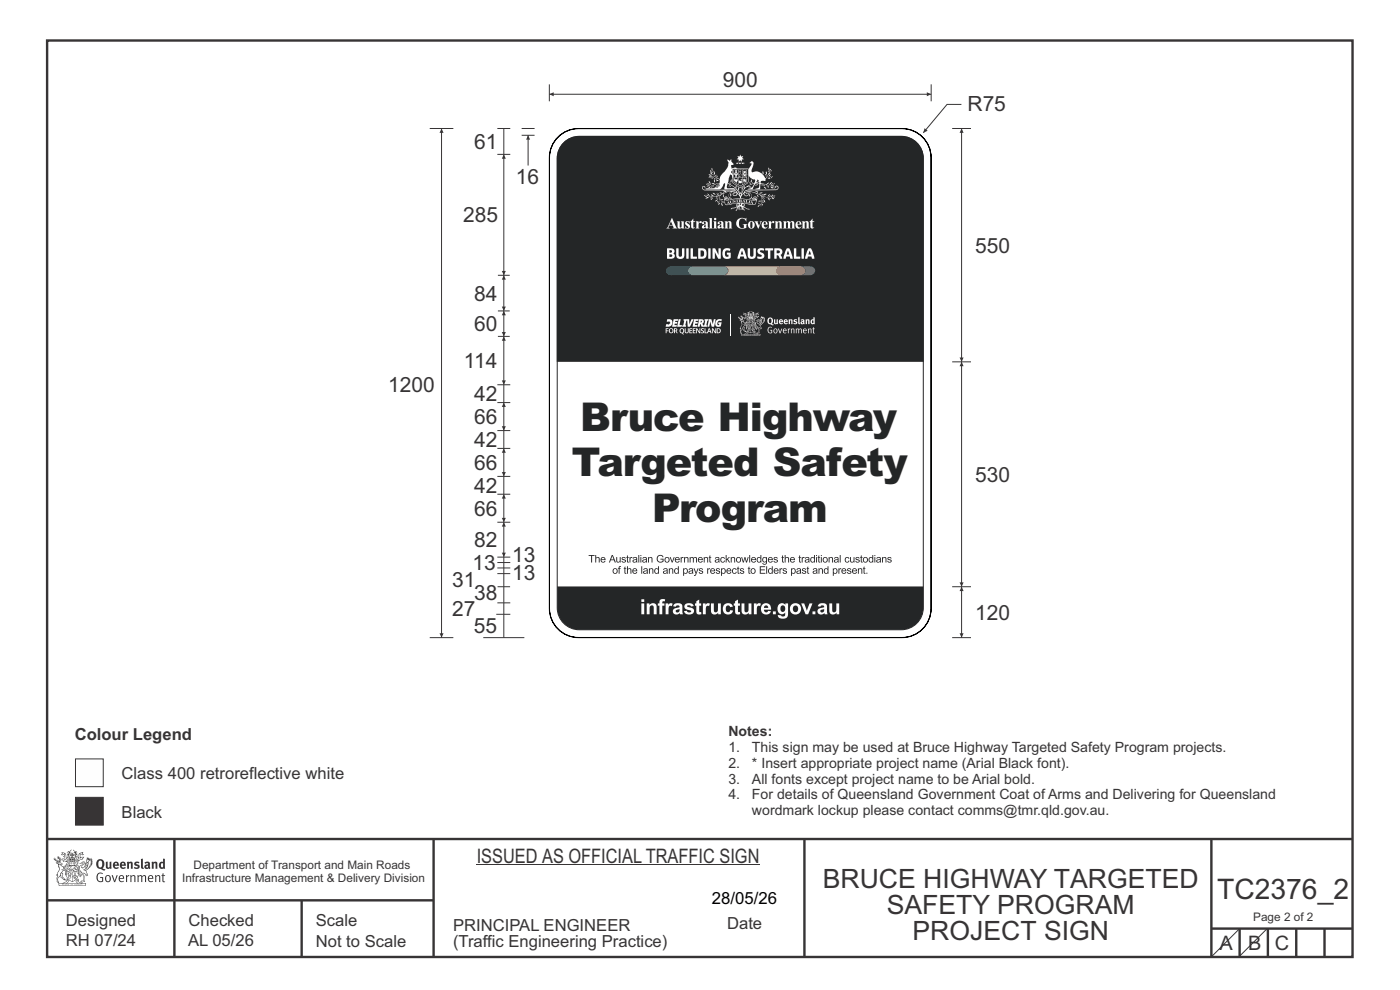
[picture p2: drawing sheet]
<svg xmlns="http://www.w3.org/2000/svg" width="297mm" height="210mm" viewBox="0 0 297 210" stroke-linecap="round" stroke-linejoin="round" font-family="sans-serif">
<defs><g id="words">
<g font-size="8.4" fill="#242627">
<text x="123.1" y="91.4">Bruce Highway</text>
<text x="121.3" y="101">Targeted Safety</text>
<text x="138.3" y="110.8">Program</text>
</g>
<text font-size="6" fill="#373435" x="258.2" y="190.7">TC2376_2</text>
<g font-size="5.6" fill="#373435">
<text x="174.5" y="188.3">BRUCE HIGHWAY TARGETED</text>
<text x="188.1" y="193.9">SAFETY PROGRAM</text>
<text x="193.6" y="199.4">PROJECT SIGN</text>
</g>
<g font-size="4.4" fill="#373435">
<text x="153.3" y="18.5">900</text>
<text x="205.3" y="23.5">R75</text>
<text x="100.6" y="31.6">61</text>
<text x="109.4" y="39.1">16</text>
<text x="98.3" y="47.1">285</text>
<text x="206.9" y="53.6">550</text>
<text x="100.6" y="63.7">84</text>
<text x="100.6" y="70.3">60</text>
<text x="82.4" y="83.1">1200</text>
<text x="98.4" y="78.1">114</text>
<text x="100.6" y="89.9">66</text>
<text x="100.6" y="85.1">42</text>
<text x="100.6" y="94.8">42</text>
<text x="100.6" y="99.7">66</text>
<text x="100.6" y="104.5">42</text>
<text x="206.9" y="102.2">530</text>
<text x="100.6" y="109.4">66</text>
<text x="100.6" y="116">82</text>
<text x="108.6" y="119.3">13</text>
<text x="95.9" y="124.5">31</text>
<text x="100.3" y="120.9">13</text>
<text x="108.6" y="123">13</text>
<text x="95.9" y="130.7">27</text>
<text x="100.6" y="127.3">38</text>
<text x="206.9" y="131.4">120</text>
<text x="100.5" y="134.3">55</text>
</g>
<g font-size="4.2" fill="#373435">
<text x="101.1" y="183">ISSUED AS OFFICIAL TRAFFIC SIGN</text>
<text x="258.7" y="201.6">A</text>
<text x="264.8" y="201.6">B</text>
<text x="270.4" y="201.6">C</text>
</g>
<text font-size="3.6" x="151" y="191.8">28/05/26</text>
<g font-size="3.5" fill="#373435">
<text x="15.8" y="157">Colour Legend</text>
<text x="25.8" y="165.3">Class 400 retroreflective white</text>
<text x="25.8" y="173.4">Black</text>
<text x="14" y="196.4">Designed</text>
<text x="40" y="196.4">Checked</text>
<text x="67" y="196.4">Scale</text>
<text x="96.1" y="197.5">PRINCIPAL ENGINEER</text>
<text x="154.2" y="197">Date</text>
<text x="14" y="200.8">RH 07/24</text>
<text x="39.9" y="200.8">AL 05/26</text>
<text x="67" y="200.8">Not to Scale</text>
<text x="96.1" y="200.9">(Traffic Engineering Practice)</text>
</g>
<g font-size="3" fill="#373435">
<text x="154.5" y="156.1">Notes:</text>
<text x="154.5" y="159.5">1.</text>
<text x="159.5" y="159.5">This sign may be used at Bruce Highway Targeted Safety Program projects.</text>
<text x="154.5" y="166.2">3.</text>
<text x="154.5" y="162.8">2.</text>
<text x="159.5" y="166.2">All fonts except project name to be Arial bold.</text>
<text x="159.5" y="162.8">* Insert appropriate project name (Arial Black font).</text>
<text x="154.5" y="169.6">4.</text>
<text x="159.5" y="169.6">For details of Queensland Government Coat of Arms and Delivering for Queensland</text>
<text x="159.5" y="172.9">wordmark lockup please contact comms@tmr.qld.gov.au.</text>
</g>
<g font-size="2.5" fill="#373435">
<text x="41.1" y="184.3">Department of Transport and Main Roads</text>
<text x="38.6" y="187.1">Infrastructure Management &amp; Delivery Division</text>
<text x="265.9" y="195.5">Page 2 of 2</text>
</g>
</g></defs>
<g fill="none" stroke="#373435" stroke-width=".51">
<path d="M10 8.6h276.9v194.4h-276.9zM10 178h277M37 178v25M92 178v25M170.7 177.9v25M257 178v25M10 191h82M64 191v12M257 197h30M263 197v6M269 197v6M275 197v6"/>
<path d="M281 197v6"/>
</g>
<path d="M16 161h5.9v5.9h-5.9z" fill-rule="evenodd" fill="#fefefe" stroke="#373435" stroke-width=".21"/>
<path d="M16 169.1h5.9v5.9h-5.9z" fill-rule="evenodd" fill="#373435" stroke="#373435" stroke-width=".21"/>
<g fill="#373435">
<path d="M21.1 182.6a.94 .94 0 0 0 .2 1.4 .84 .84 0 0 0 0-1.5zM20.7 182.5a.92 .92 0 0 1 1.1-.1 .92 .92 0 0 1 .3 1.2l-.3 .6 .6 .2-.1 .2-.6-.1a1.41 1.41 0 0 1-1.3-1.2z" fill-rule="evenodd"/>
<path d="M22.5 182.8h.3v1.1l.2 .1 .2-.1v-1.1h.4l.1 1.4a1.27 1.27 0 0 1-1.2-.1z" fill-rule="evenodd"/>
<path d="M24.5 183.1l-.1 .3h.4l-.1-.3zM24.1 183a.66 .66 0 0 1 .9-.1 .66 .66 0 0 1 .2 .8h-.8v.2a.42 .42 0 0 0 .7 0l.1 .2a.79 .79 0 0 1-1.1 0 .79 .79 0 0 1 0-1.1z" fill-rule="evenodd"/>
<path d="M25.9 183.1l-.1 .3h.5l-.1-.3zM25.6 183a.66 .66 0 0 1 .8-.1 .66 .66 0 0 1 .3 .8h-.9l.1 .2a.42 .42 0 0 0 .6 0l.2 .2a.79 .79 0 0 1-1.1 0 .79 .79 0 0 1 0-1.1z" fill-rule="evenodd"/>
<path d="M26.9 182.9l.4-.1v.1a.46 .46 0 0 1 .5-.1 .46 .46 0 0 1 .4 .4v1.1h-.4v-1l-.2-.2-.2 .1v1.1h-.4z" fill-rule="evenodd"/>
<path d="M28.5 183l.5-.2 .6 .1-.2 .3-.5-.1v.2a.56 .56 0 0 1 .7 .6 .56 .56 0 0 1-.8 .4l-.4-.1 .1-.3 .5 .1 .2-.1-.6-.4z" fill-rule="evenodd"/>
<path d="M29.9 182.2l.4-.1v1.8l.2 .4h-.4l-.2-.2z" fill-rule="evenodd"/>
<path d="M31.1 183.7v.3h.3v-.4zM30.6 183a.67 .67 0 0 1 .7-.2 .67 .67 0 0 1 .5 .5l.1 .8-.2 .3-.2-.2a.5 .5 0 0 1-.7 0 .5 .5 0 0 1 0-.7l.6-.1v-.3l-.6 .1z" fill-rule="evenodd"/>
<path d="M32.2 182.9l.3-.1 .1 .1a.46 .46 0 0 1 .5-.1 .46 .46 0 0 1 .3 .4v1.1h-.4v-1l-.1-.2-.3 .1v1.1h-.4z" fill-rule="evenodd"/>
<path d="M34.2 183.1v.7l.2 .2 .2-.1v-.7zM34.6 182.1l.4 .1v2.1l-.3-.1a.71 .71 0 0 1-1-.6 .71 .71 0 0 1 .9-.7z" fill-rule="evenodd"/>
<path d="M20.8 185.3l.7-.2 .3 .2-.1 .1a.69 .69 0 0 0-.9 .1 .69 .69 0 0 0-.1 .9l.3 .4 .5 .1h.2v-.7h-.4l-.1-.1h.7v.9a.96 .96 0 0 1-1.2-.1 .96 .96 0 0 1-.2-1.1z" fill-rule="evenodd"/>
<path d="M22.6 186a.57 .57 0 0 0-.1 .6 .57 .57 0 0 0 .6 .3 .7 .7 0 0 0-.2-1.1zM22.4 185.8a.69 .69 0 0 1 1.1 .6 .69 .69 0 0 1-1.1 .5 1.04 1.04 0 0 1 0-1.1z" fill-rule="evenodd"/>
<path d="M23.7 185.7l.2-.1 .4 1.3 .4-1.2h.3l-.6 1.4h-.2z" fill-rule="evenodd"/>
<path d="M25.6 185.8l-.2 .4h.7l-.2-.4zM25.3 185.8a.59 .59 0 0 1 .8-.1 .59 .59 0 0 1 .2 .7l-.9 .1a.45 .45 0 0 0 .3 .4 .45 .45 0 0 0 .5-.1l.1 .2a.74 .74 0 0 1-1-.1 .74 .74 0 0 1 0-1.1z" fill-rule="evenodd"/>
<path d="M26.7 185.7l.2-.1 .1 .3 .4-.3v.3l-.4 .2v1h-.3z" fill-rule="evenodd"/>
<path d="M27.6 185.7l.2-.1 .1 .2a.45 .45 0 0 1 .5-.2 .45 .45 0 0 1 .3 .4v1.1h-.2v-1.1l-.2-.2-.4 .2v1.1h-.2z" fill-rule="evenodd"/>
<path d="M29.1 185.7l.3-.1v.2l.4-.2 .4 .3 .3-.3a.37 .37 0 0 1 .5 .4v1.1h-.2v-1.1l-.2-.2-.4 .2v1.1h-.2v-1.1l-.2-.2-.4 .2v1.1h-.2z" fill-rule="evenodd"/>
<path d="M31.8 185.8l-.2 .4h.7l-.2-.4zM31.5 185.8a.59 .59 0 0 1 .8-.1 .59 .59 0 0 1 .2 .7l-.9 .1a.45 .45 0 0 0 .3 .4 .45 .45 0 0 0 .5-.1l.1 .2a.74 .74 0 0 1-1-.1 .74 .74 0 0 1 0-1.1z" fill-rule="evenodd"/>
<path d="M32.9 185.7l.2-.1v.2a.45 .45 0 0 1 .5-.2 .45 .45 0 0 1 .4 .4v1.1h-.2v-1.1l-.2-.2-.4 .2v1.1h-.3z" fill-rule="evenodd"/>
<path d="M34.5 185.3l.2-.1v.5h.3v.1h-.3v1v.1h.3l-.1 .2-.4-.1-.1-1.2h-.1v-.1h.1z" fill-rule="evenodd"/>
<path d="M13.2 180.9l.5 .2-.6 .2 .3-.3zM13.7 181.2l.2 .1 .1 1 .4-.5v.5h-.1l-.2 .3-.7 .1 .1-.3-.4-.1 .3-.1 .6 .2-.4-.7h.2zM13.2 180.7v.4l-.3 .2 .3 .1 .4-.2 .1 .4-.3 .2h.2l.2 .5-.4-.2-.4 .1 .5 .6 .2-.1 .8 .1-.6 .6 .2 .1 .6-.2-.1-.3 .3-.2h-.2l-.1 .5-.5 .1 .5-.7h-.5l.6-.2-.5 .1 .4-.3-.1-.6-.1-.1-.3 .5v-.2a.8 .8 0 0 0-.9-1.1z" fill-rule="evenodd"/>
<path d="M16.9 181.1l.6-.2-.3 .2 .4 .2zM16.8 181.2h.1l.1 .9 .3-.2 .4-.1-.3 .3v.2h-.4l-.3 .3-.1-.3h-.3l.1-.2-.1-.4 .4 .6 .1-.1zM16.2 181.5v.9l.4 .1h-.7l.7 .1-.2 .1h-.3l.4 .4h-.2v.4l-.5-.9 .5 1 .4-.6-.4-.2 .8-.5 .3 .1 .4-.5 .1-.2-.9 .2v-.7l.4 .2 .5-.1-.4-.2 .2-.3a.88 .88 0 0 0-1 1.2z" fill-rule="evenodd"/>
<path d="M15.5 182.9l.2 .2h-.1v.3l-.1-.3h-.1h.1z" fill-rule="evenodd"/>
<path d="M15 182.9l.3 .2h-.2v.3v-.3h-.2h.2z" fill-rule="evenodd"/>
<path d="M14.9 182.8h.9v.7l-.2 .1-.8-.1zM14.8 182.4l-.2 1.3h1.4l-.2-1.3-.1 .2h-.8z" fill-rule="evenodd"/>
<path d="M14.9 184.5v.2l.2-.1v-.1zM14.4 183.8l.2 .2-.3 .2v.5l.2 .1 .3-.1-.4-.4 .3 .2 .4-.1-.2-.4 .2-.2zM14.2 183.7h1a.5 .5 0 0 0 0 .8l-.3 .3a.47 .47 0 0 1-.6 0 .47 .47 0 0 1 0-.7l.1-.1z" fill-rule="evenodd"/>
<path d="M15.6 184.2l.1-.1a.33 .33 0 0 1 .5-.2 .33 .33 0 0 1 .1 .5l-.3-.1 .2-.2h-.4l-.1 .1 .2 .1 .1 .2h.3v.3h-.6l.1-.2-.3-.1zM15.5 184.2l-.2 .4h.3l-.1 .2h.9v-.2a.44 .44 0 0 0 0-.7 .44 .44 0 0 0-.7 .1z" fill-rule="evenodd"/>
<path d="M15.7 185.7l.4 .1zM15.9 185.2l.1 .4h-.2zM15.9 185.1l-.3 .7-.3 .2a.98 .98 0 0 1 1.1 .1z" fill-rule="evenodd"/>
<path d="M15.6 186l.3 .2v-.2h.2l-.2 .5v-.2l-.3 .1 .2-.2z" fill-rule="evenodd"/>
<path d="M15 185.3l.1 .1-.2 .3zM14.6 185.9h.4a.22 .22 0 0 1-.2 .3 .22 .22 0 0 1-.2-.3zM14.5 185.3l.2 .4zM14.5 185.8l.5 .1zM14.7 185.2l.2 .1-.1 .4zM14.4 185.2l.1 .5a.36 .36 0 0 0 0 .5 .36 .36 0 0 0 .5 0 .36 .36 0 0 0 0-.5 .41 .41 0 0 0 0-.5 .41 .41 0 0 0-.6 0z" fill-rule="evenodd"/>
<path d="M14.6 184.1l.2 .2z" fill-rule="evenodd"/>
<path d="M18.3 183.4l.1-.1-.1 .4-.4 .4z" fill-rule="evenodd"/>
<path d="M17.5 182.9l.2-.1 .2 .2-.7 .8v.3l.3 .1a1.07 1.07 0 0 0 .7-.9l.4-.3v.2a1.36 1.36 0 0 1-1 1.3 1.32 1.32 0 0 0 1.2-1.6l.5-.7-.2 .5 .3-.2-.3 .4 .4-.2-.4 .5 .4-.1-.5 .2h.4l-.4 .2h.4l-.4 .1 .1 .1h-.2l.1 .2-.3 .1a.82 .82 0 0 1-.9 .6l.3 .1 .5 .9-.3 .1-.2-.4-.4-.2 .1 1.8 .2 .1-.6 .2-.2-.2 .5-.1v-.2a2.24 2.24 0 0 0-.7-2.1l-.1-.2a.7 .7 0 0 1 .7-1l.1-.2zM16.6 184.6l.4 1.2 .2-.8 .2 .3-.4 .7-.3-.8h-.2l.2-.2zM18.5 182.2l.1 .3 .1-.2 .1 .3 .1-.3v.2l-.7 .6zM16.8 183.2l.7-.1v.2a.87 .87 0 0 0-.7 .6 .87 .87 0 0 0 .2 .9l.1 .4-.1 .5-.2-1.1-.2-.1-.2 .1 .2 .3-.2 .3 .3 .1 .2 .7h.3l.2-.6a1.61 1.61 0 0 1 .2 1.4h-.3l-.2 .3h.2l.1 .2 .2-.2h.4l-.1-.3-.1-1.5 .2 .1a.4 .4 0 0 0 .2 .3 .4 .4 0 0 0 .5 0l-.5-1 .8-.6 .1-.3h.2l-.1-.1 .4-.3h-.2l.2-.3-.1 .1 .1-.3-.1 .1 .1-.4h-.1l.1-.3-.1-.1-.1 .2-.1-.4-.3 .4v-.4l-.1 .2-.2-.3v.3l-.3-.4-.3 1.6a.58 .58 0 0 1-.8 .6l.7-.8v-.4h-.4z" fill-rule="evenodd"/>
<path d="M18.2 185.4l.2 .1z" fill-rule="evenodd"/>
<path d="M12.5 187.5h5.6v.3h-5.5zM13.5 187.4l.5-.3 .4-.4v.1l.1 .1-.3 .4zM14 186.6h.2l-.1 .2zM16.3 186.7l.3 .4 .6 .3h-.6l-.3-.2-.1-.3zM16.4 186.6h.2l-.1 .2zM12.4 187.4l.1 .5h5.7l.1-.5-.8-.1-.7-.2-.2-.2 .1-.4a.47 .47 0 0 0-.6 .3 .47 .47 0 0 0 .4 .6h-2.3a.47 .47 0 0 0 .4-.6 .47 .47 0 0 0-.6-.3l.1 .4-.3 .2-.6 .2z" fill-rule="evenodd"/>
<path d="M13.3 187.6v.1zM13.3 187.5l-.1 .3h.2z" fill-rule="evenodd"/>
<path d="M13.5 187.5l.1 .3 .1-.3v.2z" fill-rule="evenodd"/>
<path d="M13.9 187.5l.1 .3zM13.8 187.5v.3l.2-.1v-.1z" fill-rule="evenodd"/>
<path d="M14.2 187.6l.1 .1zM14.2 187.5l-.1 .3h.3z" fill-rule="evenodd"/>
<path d="M14.4 187.5h.2v.3h-.2z" fill-rule="evenodd"/>
<path d="M15.1 187.6v.1zM15.1 187.5l-.2 .3h.3z" fill-rule="evenodd"/>
<path d="M15.2 187.5h.2v.3z" fill-rule="evenodd"/>
<path d="M15.8 187.5h.2l-.1 .3z" fill-rule="evenodd"/>
<path d="M16.1 187.5l.1 .3z" fill-rule="evenodd"/>
<path d="M16.3 187.5l.1 .3zM16.3 187.5v.3l.2-.1v-.1z" fill-rule="evenodd"/>
<path d="M16.6 187.5h.2v.3h-.2z" fill-rule="evenodd"/>
<path d="M16.9 187.5l.1 .3h-.1z" fill-rule="evenodd"/>
<path d="M17.1 187.5l.1 .3z" fill-rule="evenodd"/>
<path d="M17.3 187.5l.1 .3z" fill-rule="evenodd"/>
<path d="M14.9 182.1a.71 .71 0 0 1 .9 .1zM15.6 182.2l.2 .2zM15 182.2l.3 .1zM14.8 182.3l.1 .1zM15.2 181.9h.2zM15.2 181.3h.1v.2zM15.2 181h.2v.2zM15.3 181.6l.1 .2h-.2zM15.4 181.3l.1 .2zM14.9 181.3l.2 .2h-.2zM15.6 181.3h.1v.2zM14.4 180.6l-.3 .3 .5-.2v.5l-.3-.1-.1 .6 .2-.5 .3 .9-.1 .4h1.3v-.4l.4-.9 .1 .4-.1-.6-.2 .1v-.4l.3 .2-.2-.4-.2 .3-.5-.6v.1a.41 .41 0 0 1 .3 .4 .41 .41 0 0 1-.2 .4l.2-.2a1 1 0 0 1 0 1.1l-.3-.1v-.3h.4l-.2-.2 .2-.3-.3 .1v-.4l-.3 .2-.2-.2 .1 .4-.4-.1 .1 .3-.1 .2h.4l-.1 .3-.3 .1a.93 .93 0 0 1 .1-1.1l.1 .3-.1-.4h-.1l.4-.6-.5 .5-.1-.1z" fill-rule="evenodd"/>
<path d="M12.4 183.4l.4 .1 .6 .5v.3a.83 .83 0 0 1 .6 1.1v-.2a.8 .8 0 0 0-1-.8l.4 .2-.6 .7-.1 .5a.95 .95 0 0 0-.3 1.3l-.2-.1a.77 .77 0 0 1 .2-1.1l-.1-.5-.2 .1 .3-.5a1.31 1.31 0 0 0 0-1.6zM13 185.3h.2v.8l.5 .4-.2-.1a.68 .68 0 0 1-.6-.8zM12.1 183a.68 .68 0 0 1 1 .3l-.5 .1-.2-.3zM11.4 182.1a1.19 1.19 0 0 0 .9 .8h-.5l.5 .4 .1 .6a.9 .9 0 0 1-.2 1.2l-.3 .5h.3v.2a1.04 1.04 0 0 0-.1 1.2l.1 .3 .3-.1v-.1a.8 .8 0 0 1 .2-1.1l.1-.3a.89 .89 0 0 0 1.1 .9l-.7-.6 .2-.8-.3-.1 .4-.5 .4 .3v.8a1.01 1.01 0 0 0-.2-1.4l.3-.5-.4 .3a.41 .41 0 0 1 .4-.5h-.1l-.5 .2-.5-.3 .3-.1a.5 .5 0 0 0-.5-.5l.3-.3-.3 .1 .2-.4v-.2l-.2 .3v-.6l-.1 .4-.2-.6v.3l-.3-.2 .3 .3-.3-.1a.62 .62 0 0 1 .5 .9l-.1-.4v.4l-.3-.1v-.4l-.1 .3-.1-.3-.2 .2v-.5l-.1 .3-.1-.4v.4z" fill-rule="evenodd"/>
<path d="M12.6 183.1l.1-.1 .2 .2z" fill-rule="evenodd"/>
<path d="M14 183.6h2.7v1l-.1-.9h-2.6v1.2h2.6v-.3v.6v-.2h-1.2v2a2.13 2.13 0 0 0 1.3-1.8 1.69 1.69 0 0 1-1.6 1.8l-.6-.4-.4-.6-.1-1.2v.6l.4 .8 .9 .8v-2h-1.2z" fill-rule="evenodd"/>
<circle cx="17.7" cy="182.9" r=".08"/>
</g>
<path d="M106.9 110.8v7.4M101.1 183.5h60M263 197l-6 6M268.8 197l-6 6" fill="none" stroke="#373435" stroke-width=".21"/>
<g fill="#373435">
<path d="M106.5 117.2h.8l-.4 1z"/>
<path d="M106.9 110.8l.4 .9h-.8z"/>
</g>
<path d="M106.9 71.4v10.2" fill="none" stroke="#373435" stroke-width=".21"/>
<g fill="#373435">
<path d="M106.5 80.7h.8l-.4 .9z"/>
<path d="M106.9 71.4l.4 .9h-.8z"/>
</g>
<path d="M91.2 27.3h5M93.7 27.3v108M91.2 135.3h5M102.5 135.3h8.7M106.9 130.3v5" fill="none" stroke="#373435" stroke-width=".21"/>
<g fill="#373435">
<path d="M93.2 134.3h.9l-.4 1z"/>
<path d="M93.7 27.3l.4 .9h-.9z"/>
</g>
<path d="M112 28.7v6.4M105.6 124.5h2.6" fill="none" stroke="#373435" stroke-width=".21"/>
<path d="M112 28.7l.5 .9h-.9z" fill="#373435"/>
<path d="M105.5 32.7h2.8M106.9 27.3v5.4M106.9 58.4v7.6M105.6 71.4h2.5M105.3 130.3h3M105.5 127.9h2.8M105.5 121.7h2.8M105.5 120.5h2.8M106.9 120.5v1.2M106.9 124.5v5.8" fill="none" stroke="#373435" stroke-width=".21"/>
<g fill="#373435">
<path d="M106.9 58.4l.4 .9h-.8z"/>
<path d="M106.5 65h.8l-.4 1z"/>
</g>
<path d="M106.9 66v5.4" fill="none" stroke="#373435" stroke-width=".21"/>
<g fill="#373435">
<path d="M106.9 66l.4 .9h-.8z"/>
<path d="M106.5 70.4h.8l-.4 1z"/>
</g>
<path d="M116.5 20h81" fill="none" stroke="#373435" stroke-width=".21"/>
<g fill="#373435">
<path d="M116.5 20l1-.4v.8z"/>
<path d="M196.6 19.6l.9 .4-.9 .4z"/>
</g>
<path d="M204 22.1h-3.1l-5 6.1" fill="none" stroke="#373435" stroke-width=".21"/>
<path d="M196.1 27.2l.7 .5-.9 .5z" fill="#373435"/>
<path d="M116.5 17.9v3.6M197.5 17.9v3.6M204 76.8v47.7" fill="none" stroke="#373435" stroke-width=".21"/>
<g fill="#373435">
<path d="M203.6 123.5h.8l-.4 1z"/>
<path d="M204 76.8l.4 .9h-.8z"/>
</g>
<path d="M204 27.3v49.5M202 76.8h4" fill="none" stroke="#373435" stroke-width=".21"/>
<g fill="#373435">
<path d="M203.6 75.8h.8l-.4 1z"/>
<path d="M204 27.3l.4 .9h-.8z"/>
</g>
<path d="M202 124.5h4M202 135.3h4M204 124.5v10.8" fill="none" stroke="#373435" stroke-width=".21"/>
<g fill="#373435">
<path d="M204 124.5l.4 .9h-.8z"/>
<path d="M203.6 134.3h.8l-.4 1z"/>
</g>
<path d="M105.5 27.3h2.8M106.9 32.7v25.7M110.7 27.3h2.7M110.7 28.7h2.7M202 27.3h4M105.6 58.4h2.5M105.6 66h2.5M105.5 110.8h2.8M106.9 119.3v1.2" fill="none" stroke="#373435" stroke-width=".21"/>
<g fill="#373435">
<path d="M106.9 32.7l.4 1h-.8z"/>
<path d="M106.5 57.5h.8l-.4 .9z"/>
</g>
<path d="M105.5 118.2h2.8M105.5 119.3h2.8M106.9 101.1v9.7M106.9 118.2v1.1M106.9 121.7v2.8" fill="none" stroke="#373435" stroke-width=".21"/>
<g fill="#373435">
<path d="M106.9 104.8l.4 1h-.8z"/>
<path d="M106.5 109.9h.8l-.4 .9z"/>
</g>
<path d="M106.9 91.3v9.8M105.5 104.8h2.8M105.5 101.1h2.8" fill="none" stroke="#373435" stroke-width=".21"/>
<g fill="#373435">
<path d="M106.9 95.1l.4 .9h-.8z"/>
<path d="M106.5 100.1h.8l-.4 1z"/>
</g>
<path d="M105.5 95.1h2.8" fill="none" stroke="#373435" stroke-width=".21"/>
<g fill="#242627">
<path d="M118.2 124.4h77.7v4.3a4.8 4.8 0 0 1-5.7 4.9h-66.8a4.8 4.8 0 0 1-5.2-4.8z"/>
<path d="M119.2 30.5a4.8 4.8 0 0 1 3.7-1.7h68.3a4.8 4.8 0 0 1 4.8 4.8v43.2h-77.9v-43.2a4.8 4.8 0 0 1 1.1-3.1z"/>
</g>
<path d="M119.3 30.6a4.7 4.7 0 0 1 3.6-1.7h68.3a4.7 4.7 0 0 1 4.7 4.7v95.3a4.7 4.7 0 0 1-4.7 4.7h-68.3a4.7 4.7 0 0 1-4.7-4.7v-95.3a4.7 4.7 0 0 1 1.1-3z" fill="none" stroke="#242627" stroke-width=".21"/>
<g fill="#242627">
<path d="M129.9 121.1a.6 .6 0 0 0 1.2 0 .6 .6 0 0 0-1.2 0zM130.3 120.8a.39 .39 0 0 1 .5 .3 .39 .39 0 0 1-.5 .4zM131.3 120.2l-.2 .5h.1v1h.2v-1h.3v-.1h-.3v-.2l.3-.1v-.2zM132.5 120.3v.3h-.2l.2 .1v.7a.29 .29 0 0 0 .1 .3 .29 .29 0 0 0 .3 0l-.2-.3v-.7h.2v-.1h-.2v-.4zM133 120.1v1.6h.2v-.6a.28 .28 0 0 1 .2-.4 .28 .28 0 0 1 .4 .3v.7h.1v-.7a.41 .41 0 0 0-.2-.5 .41 .41 0 0 0-.5 .2v-.6zM134.3 120.7a.58 .58 0 0 0 0 .9 .58 .58 0 0 0 .9-.2l-.2-.1a.34 .34 0 0 1-.4 .3 .34 .34 0 0 1-.3-.4h.9a.54 .54 0 0 0-.3-.6 .54 .54 0 0 0-.6 .1zM134.4 120.8l.4-.1 .2 .3h-.7zM136 120.1v1.6h.2v-1.6zM136.5 120.7v.2h.1a.29 .29 0 0 1 .4-.2 .29 .29 0 0 1 .2 .3l-.5 .1a.39 .39 0 0 0-.2 .6 .39 .39 0 0 0 .6-.1l.4 .1-.1-.3a.63 .63 0 0 0-.3-.9zM136.7 121.3l.5-.2a.3 .3 0 0 1-.1 .5 .3 .3 0 0 1-.4-.3zM137.7 120.6v1.1h.2v-.8a.27 .27 0 0 1 .3-.2 .27 .27 0 0 1 .2 .3v.7h.2v-.7a.41 .41 0 0 0-.3-.5 .41 .41 0 0 0-.5 .2v-.1zM138.9 120.7a.55 .55 0 0 0 0 .7 .55 .55 0 0 0 .7 .2v.1h.2v-1.6h-.2v.6l-.3-.2zM139.1 120.8l.1-.1a.39 .39 0 0 1 .4 .4 .39 .39 0 0 1-.5 .4zM140.8 120.7l-.1 .2h.2a.29 .29 0 0 1 .3-.2 .29 .29 0 0 1 .2 .3l-.5 .1a.39 .39 0 0 0-.2 .6 .39 .39 0 0 0 .7-.1l.3 .1-.1-.3a.63 .63 0 0 0-.3-.9zM140.9 121.3l.5-.2a.3 .3 0 0 1-.1 .5 .3 .3 0 0 1-.4-.3zM141.9 120.6v1.1h.2v-.8a.27 .27 0 0 1 .3-.2 .27 .27 0 0 1 .2 .3v.7h.2v-.7a.41 .41 0 0 0-.2-.5 .41 .41 0 0 0-.5 .2v-.1zM143.1 120.7a.55 .55 0 0 0 0 .7 .55 .55 0 0 0 .7 .2v.1h.2v-1.6h-.2v.6l-.3-.2zM143.3 120.8l.1-.1a.39 .39 0 0 1 .4 .4 .39 .39 0 0 1-.5 .4zM144.9 120.6v1.5h.2v-.5a.53 .53 0 0 0 .8-.5 .53 .53 0 0 0-.8-.4v-.1zM145.2 120.8l.1-.1a.39 .39 0 0 1 .4 .5 .39 .39 0 0 1-.5 .3zM146.2 120.7l-.1 .2h.2a.29 .29 0 0 1 .3-.2 .29 .29 0 0 1 .2 .3l-.5 .1a.39 .39 0 0 0-.2 .6 .39 .39 0 0 0 .7-.1l.3 .1-.1-.3a.63 .63 0 0 0-.3-.9zM146.3 121.3l.5-.2a.3 .3 0 0 1-.1 .5 .3 .3 0 0 1-.4-.3zM147.1 120.6l.5 1.1-.2 .3h-.2v.1a.4 .4 0 0 0 .6-.4l.4-1.1h-.2l-.3 .9-.4-.9zM148.3 120.7a.42 .42 0 0 0 .1 .4 .42 .42 0 0 0 .5 .2h.1a.27 .27 0 0 1-.3 .3 .27 .27 0 0 1-.3-.3l-.2 .1a.45 .45 0 0 0 .6 .4 .45 .45 0 0 0 .3-.7l-.7-.2a.25 .25 0 0 1 .3-.2 .25 .25 0 0 1 .2 .2h.2a.49 .49 0 0 0-.8-.2zM150 120.6v1.1h.2v-.6a.26 .26 0 0 1 .1-.3 .26 .26 0 0 1 .3 0v-.3l-.4 .2v-.1zM150.8 120.7a.58 .58 0 0 0 0 .9 .58 .58 0 0 0 .9-.2l-.2-.1a.34 .34 0 0 1-.4 .3 .34 .34 0 0 1-.2-.4h.8a.54 .54 0 0 0-.3-.6 .54 .54 0 0 0-.6 .1zM151 120.8l.3-.1 .2 .3h-.6zM151.9 120.7a.42 .42 0 0 0 .1 .4 .42 .42 0 0 0 .5 .2h.1a.27 .27 0 0 1-.3 .3 .27 .27 0 0 1-.3-.3l-.2 .1a.45 .45 0 0 0 .6 .4 .45 .45 0 0 0 .3-.7l-.6-.2a.25 .25 0 0 1 .2-.2 .25 .25 0 0 1 .3 .2h.1a.49 .49 0 0 0-.8-.2zM153 120.6v1.5h.2v-.5a.53 .53 0 0 0 .8-.5 .53 .53 0 0 0-.9-.4v-.1zM153.2 120.8l.1-.1a.39 .39 0 0 1 .5 .5 .39 .39 0 0 1-.6 .3zM154.2 120.7a.58 .58 0 0 0 .1 .9 .58 .58 0 0 0 .8-.2l-.2-.1a.34 .34 0 0 1-.4 .3 .34 .34 0 0 1-.2-.4h.9a.54 .54 0 0 0-.3-.6 .54 .54 0 0 0-.7 .1zM154.4 120.8l.4-.1 .2 .3h-.7zM155.4 120.7a.56 .56 0 0 0 0 .9 .56 .56 0 0 0 .9-.3h-.2l-.1 .2a.38 .38 0 0 1-.5-.4 .38 .38 0 0 1 .5-.3l.3 .1-.3-.3zM156.5 120.3v.3h-.2l.2 .1v.7a.29 .29 0 0 0 .1 .3 .29 .29 0 0 0 .3 0l-.2-.3v-.7h.2v-.1h-.2v-.4zM157 120.7a.42 .42 0 0 0 .1 .4 .42 .42 0 0 0 .5 .2h.1a.27 .27 0 0 1-.3 .3 .27 .27 0 0 1-.3-.3l-.2 .1a.45 .45 0 0 0 .6 .4 .45 .45 0 0 0 .3-.7l-.6-.2a.25 .25 0 0 1 .2-.2 .25 .25 0 0 1 .3 .2h.2a.49 .49 0 0 0-.9-.2zM158.8 120.3v.3h-.2l.2 .1v.7a.29 .29 0 0 0 .1 .3 .29 .29 0 0 0 .3 0l-.2-.3v-.7h.2v-.1h-.2v-.4zM159.2 121.1a.59 .59 0 0 0 1.1 0 .59 .59 0 0 0-1.1 0zM159.5 120.8a.39 .39 0 0 1 .6 .3 .39 .39 0 0 1-.6 .4zM161.2 120.1v1.6h1.2v-.2h-1v-.5h.9v-.2h-.9v-.5h.9v-.2zM162.5 120.1v1.6h.2v-1.6zM163.1 120.7a.55 .55 0 0 0-.1 .7 .55 .55 0 0 0 .7 .2v.1h.2v-1.6h-.2v.6l-.3-.2zM163.2 120.8l.1-.1a.39 .39 0 0 1 .5 .4 .39 .39 0 0 1-.6 .4zM164.3 120.7a.58 .58 0 0 0 0 .9 .58 .58 0 0 0 .9-.2l-.2-.1a.34 .34 0 0 1-.4 .3 .34 .34 0 0 1-.3-.4h.9a.54 .54 0 0 0-.3-.6 .54 .54 0 0 0-.6 .1zM164.4 120.8l.4-.1 .2 .3h-.7zM165.4 120.6v1.1h.2v-.6a.26 .26 0 0 1 0-.3 .26 .26 0 0 1 .3 0v-.3l-.4 .2v-.1zM166.1 120.7a.42 .42 0 0 0 .1 .4 .42 .42 0 0 0 .4 .2h.2a.27 .27 0 0 1-.3 .3 .27 .27 0 0 1-.3-.3l-.2 .1a.45 .45 0 0 0 .6 .4 .45 .45 0 0 0 .3-.7l-.7-.2a.25 .25 0 0 1 .3-.2 .25 .25 0 0 1 .2 .2h.2a.49 .49 0 0 0-.8-.2zM167.8 120.6v1.5h.2v-.5a.53 .53 0 0 0 .8-.5 .53 .53 0 0 0-.8-.4v-.1zM168.1 120.8l.1-.1a.39 .39 0 0 1 .4 .5 .39 .39 0 0 1-.5 .3zM169 120.7v.2h.2a.29 .29 0 0 1 .3-.2 .29 .29 0 0 1 .2 .3l-.5 .1a.39 .39 0 0 0-.2 .6 .39 .39 0 0 0 .6-.1l.4 .1-.1-.3a.63 .63 0 0 0-.3-.9zM169.2 121.3l.5-.2a.3 .3 0 0 1-.1 .5 .3 .3 0 0 1-.4-.3zM170.2 120.7a.42 .42 0 0 0 0 .4 .42 .42 0 0 0 .5 .2h.1a.27 .27 0 0 1-.2 .3 .27 .27 0 0 1-.3-.3l-.2 .1a.45 .45 0 0 0 .6 .4 .45 .45 0 0 0 .3-.7l-.7-.2a.25 .25 0 0 1 .3-.2 .25 .25 0 0 1 .2 .2h.2a.49 .49 0 0 0-.8-.2zM171.3 120.3v.3h-.2l.2 .1v.7a.29 .29 0 0 0 .1 .3 .29 .29 0 0 0 .3 0l-.2-.3v-.7h.1v-.1h-.1v-.4zM172.5 120.7l-.1 .2h.2a.29 .29 0 0 1 .3-.2 .29 .29 0 0 1 .3 .3l-.5 .1a.39 .39 0 0 0-.2 .6 .39 .39 0 0 0 .6-.1l.4 .1-.1-.3a.63 .63 0 0 0-.3-.9zM172.7 121.3l.5-.2a.3 .3 0 0 1-.2 .5 .3 .3 0 0 1-.3-.3zM173.6 120.6v1.1h.2l.1-.8a.27 .27 0 0 1 .3-.2 .27 .27 0 0 1 .2 .3v.7h.2v-.7a.41 .41 0 0 0-.3-.5 .41 .41 0 0 0-.5 .2v-.1zM174.9 120.7a.55 .55 0 0 0-.1 .7 .55 .55 0 0 0 .8 .2v.1h.2v-1.6h-.2v.6l-.4-.2zM175 120.8l.1-.1a.39 .39 0 0 1 .5 .4 .39 .39 0 0 1-.6 .4zM176.7 120.6v1.5h.2v-.5a.53 .53 0 0 0 .8-.5 .53 .53 0 0 0-.8-.4v-.1zM177 120.8l.1-.1a.39 .39 0 0 1 .4 .5 .39 .39 0 0 1-.6 .3zM177.9 120.6v1.1h.2v-.6a.26 .26 0 0 1 0-.3 .26 .26 0 0 1 .3 0v-.3l-.4 .2v-.1zM178.6 120.7a.58 .58 0 0 0 .1 .9 .58 .58 0 0 0 .8-.2l-.2-.1a.34 .34 0 0 1-.4 .3 .34 .34 0 0 1-.2-.4h.9a.54 .54 0 0 0-.3-.6 .54 .54 0 0 0-.7 .1zM178.8 120.8l.4-.1 .1 .3h-.6zM179.8 120.7a.42 .42 0 0 0 0 .4 .42 .42 0 0 0 .5 .2h.1a.27 .27 0 0 1-.3 .3 .27 .27 0 0 1-.2-.3l-.2 .1a.45 .45 0 0 0 .5 .4 .45 .45 0 0 0 .3-.7l-.6-.2a.25 .25 0 0 1 .2-.2 .25 .25 0 0 1 .3 .2h.2a.49 .49 0 0 0-.8-.2zM180.9 120.7a.58 .58 0 0 0 0 .9 .58 .58 0 0 0 .9-.2l-.2-.1a.34 .34 0 0 1-.4 .3 .34 .34 0 0 1-.3-.4h.9a.54 .54 0 0 0-.3-.6 .54 .54 0 0 0-.6 .1zM181.1 120.8l.3-.1 .2 .3h-.6zM182 120.6v1.1h.2v-.8a.27 .27 0 0 1 .3-.2 .27 .27 0 0 1 .2 .3v.7h.2v-.7a.41 .41 0 0 0-.2-.5 .41 .41 0 0 0-.5 .2v-.1zM183.2 120.3v.3h-.1l.1 .1v.7a.29 .29 0 0 0 .1 .3 .29 .29 0 0 0 .3 0l-.2-.3v-.7h.2v-.1h-.2v-.4zM183.8 121.5v.2h.2v-.2z"/>
<path d="M124.9 117.7v.2h.5v1.4h.2v-1.4h.5v-.2zM126.3 117.7v1.6h.2v-.6a.28 .28 0 0 1 .2-.4 .28 .28 0 0 1 .3 .3v.7h.2v-.7a.41 .41 0 0 0-.2-.4 .41 .41 0 0 0-.5 .1v-.6zM127.6 118.3a.58 .58 0 0 0 0 .9 .58 .58 0 0 0 .9-.2h-.2a.34 .34 0 0 1-.4 .2 .34 .34 0 0 1-.3-.4h.9a.54 .54 0 0 0-.3-.6 .54 .54 0 0 0-.6 .1zM127.7 118.4l.4-.1 .2 .3h-.7zM129.8 117.7l-.6 1.6h.2l.2-.5h.6l.2 .5h.3l-.7-1.6zM129.9 117.9l.3 .8h-.6zM130.7 118.2v.8a.4 .4 0 0 0 .4 .4 .4 .4 0 0 0 .4-.2v.1h.2v-1.1h-.2v.6a.29 .29 0 0 1-.3 .4 .29 .29 0 0 1-.3-.4v-.6zM131.9 118.3a.42 .42 0 0 0 .1 .5 .42 .42 0 0 0 .5 .1h.1a.27 .27 0 0 1-.3 .3 .27 .27 0 0 1-.3-.3l-.2 .1a.45 .45 0 0 0 .6 .4 .45 .45 0 0 0 .3-.6l-.6-.3a.25 .25 0 0 1 .2-.2 .25 .25 0 0 1 .3 .2h.2a.49 .49 0 0 0-.9-.2zM133 117.9v.3h-.1l.1 .1v.7a.29 .29 0 0 0 .1 .3 .29 .29 0 0 0 .3 0l-.2-.3v-.7h.2v-.1h-.2v-.4zM133.5 118.2v1.1h.2v-.6a.26 .26 0 0 1 .1-.3 .26 .26 0 0 1 .3 0v-.2l-.4 .1v-.1zM134.3 118.3l-.1 .2h.2a.29 .29 0 0 1 .3-.2 .29 .29 0 0 1 .3 .3l-.5 .1a.39 .39 0 0 0-.2 .6 .39 .39 0 0 0 .6 0h.3v-.2a.63 .63 0 0 0-.3-.9zM134.4 118.9l.6-.2a.3 .3 0 0 1-.2 .5 .3 .3 0 0 1-.4-.3zM135.4 117.7v1.6h.2v-1.6zM135.9 117.7v.3h.2v-.3zM135.9 118.2v1.1h.2v-1.1zM136.4 118.3l-.1 .2h.2a.29 .29 0 0 1 .3-.2 .29 .29 0 0 1 .2 .3l-.5 .1a.39 .39 0 0 0-.2 .6 .39 .39 0 0 0 .6 0h.4l-.1-.2a.63 .63 0 0 0-.3-.9zM136.5 118.9l.5-.2a.3 .3 0 0 1-.1 .5 .3 .3 0 0 1-.4-.3zM137.5 118.2v1.1h.2v-.8a.27 .27 0 0 1 .3-.2 .27 .27 0 0 1 .2 .3v.7h.2v-.7a.41 .41 0 0 0-.2-.5 .41 .41 0 0 0-.5 .2v-.1zM139.5 117.9a.86 .86 0 0 0 .1 1.3 .86 .86 0 0 0 1.2-.1v-.6h-.7v.2h.5a.52 .52 0 0 1-.5 .5 .52 .52 0 0 1-.6-.5 .57 .57 0 0 1 .3-.7 .57 .57 0 0 1 .8 .2h.2a.72 .72 0 0 0-1.3-.3zM140.9 118.7a.6 .6 0 0 0 1.2 0 .6 .6 0 0 0-1.2 0zM141.3 118.4a.39 .39 0 0 1 .5 .3 .39 .39 0 0 1-.5 .4zM142.1 118.2l.4 1.1h.2l.4-1.1h-.2l-.3 .9-.3-.9zM143.3 118.3a.58 .58 0 0 0 0 .9 .58 .58 0 0 0 .9-.2h-.2a.34 .34 0 0 1-.4 .2 .34 .34 0 0 1-.3-.4h.9a.54 .54 0 0 0-.3-.6 .54 .54 0 0 0-.6 .1zM143.5 118.4l.3-.1 .2 .3h-.6zM144.4 118.2v1.1h.2v-.6a.26 .26 0 0 1 .1-.3 .26 .26 0 0 1 .3 0l-.1-.2-.3 .1v-.1zM145.1 118.2v1.1h.2v-.8a.27 .27 0 0 1 .4-.2 .27 .27 0 0 1 .2 .3v.7h.2v-.7a.41 .41 0 0 0-.3-.5 .41 .41 0 0 0-.5 .2v-.1zM146.3 118.2v1.1h.2v-.6a.26 .26 0 0 1 .1-.4 .26 .26 0 0 1 .4 .3v.7h.2v-.8a.24 .24 0 0 1 .3-.2 .24 .24 0 0 1 .2 .3v.7h.2l-.1-1.1h-.4l-.2 .1a.39 .39 0 0 0-.7 0v-.1zM148.2 118.3a.58 .58 0 0 0 0 .9 .58 .58 0 0 0 .9-.2h-.2a.34 .34 0 0 1-.4 .2 .34 .34 0 0 1-.3-.4h.9a.54 .54 0 0 0-.3-.6 .54 .54 0 0 0-.6 .1zM148.4 118.4l.3-.1 .2 .3h-.6zM149.3 118.2v1.1h.2v-.8a.27 .27 0 0 1 .3-.2 .27 .27 0 0 1 .2 .3v.7h.2v-.7a.41 .41 0 0 0-.2-.5 .41 .41 0 0 0-.5 .2v-.1zM150.5 117.9v.3h-.2l.2 .1v.7a.29 .29 0 0 0 .1 .3 .29 .29 0 0 0 .3 0l-.2-.3v-.7h.2v-.1h-.2v-.4zM151.7 118.3v.2h.1a.29 .29 0 0 1 .4-.2 .29 .29 0 0 1 .2 .3l-.5 .1a.39 .39 0 0 0-.2 .6 .39 .39 0 0 0 .6 0h.4l-.1-.2a.63 .63 0 0 0-.3-.9zM151.9 118.9l.5-.2a.3 .3 0 0 1-.1 .5 .3 .3 0 0 1-.4-.3zM152.9 118.3a.56 .56 0 0 0 .1 .9 .56 .56 0 0 0 .8-.3h-.2l-.1 .2a.38 .38 0 0 1-.5-.4 .38 .38 0 0 1 .6-.3l.2 .1-.3-.3zM153.9 117.7v1.6h.2l.2-.6 .4 .6h.2l-.5-.7 .5-.4h-.3l-.5 .4v-.9zM155 118.2v1.1h.2v-.8a.27 .27 0 0 1 .4-.2 .27 .27 0 0 1 .2 .3v.7h.2v-.7a.41 .41 0 0 0-.3-.5 .41 .41 0 0 0-.5 .2v-.1zM156.1 118.7a.6 .6 0 0 0 1.2 0 .6 .6 0 0 0-1.2 0zM156.4 118.4a.39 .39 0 0 1 .6 .3 .39 .39 0 0 1-.6 .4zM157.2 118.2l.4 1.1h.2l.2-.9 .3 .9h.2l.3-1.1h-.2l-.2 .9-.3-.9h-.2l-.2 .9-.3-.9zM158.9 117.7v1.6h.2v-1.6zM159.5 118.3a.58 .58 0 0 0 0 .9 .58 .58 0 0 0 .9-.2h-.2a.34 .34 0 0 1-.4 .2 .34 .34 0 0 1-.3-.4h.9a.54 .54 0 0 0-.3-.6 .54 .54 0 0 0-.6 .1zM159.6 118.4l.4-.1 .2 .3h-.7zM160.6 118.3a.55 .55 0 0 0 0 .8 .55 .55 0 0 0 .7 .1v.1h.2v-1.6h-.2v.6l-.3-.2zM160.8 118.4l.1-.1a.39 .39 0 0 1 .4 .5 .39 .39 0 0 1-.5 .3zM161.8 118.3a.55 .55 0 0 0 0 .8 .55 .55 0 0 0 .7 .1 .32 .32 0 0 1-.1 .4 .32 .32 0 0 1-.5-.2h-.2a.5 .5 0 0 0 .6 .4 .5 .5 0 0 0 .4-.6v-1h-.2v.1l-.4-.1zM162 118.4a.37 .37 0 0 1 .5 .3 .37 .37 0 0 1-.5 .4zM163 118.3a.58 .58 0 0 0 .1 .9 .58 .58 0 0 0 .9-.2h-.2a.34 .34 0 0 1-.4 .2 .34 .34 0 0 1-.3-.4h.9a.54 .54 0 0 0-.3-.6 .54 .54 0 0 0-.7 .1zM163.2 118.4l.4-.1 .2 .3h-.7zM164.2 118.3a.42 .42 0 0 0 0 .5 .42 .42 0 0 0 .5 .1h.1a.27 .27 0 0 1-.3 .3 .27 .27 0 0 1-.2-.3l-.2 .1a.45 .45 0 0 0 .5 .4 .45 .45 0 0 0 .3-.6l-.6-.3a.25 .25 0 0 1 .3-.2 .25 .25 0 0 1 .2 .2h.2a.49 .49 0 0 0-.8-.2zM165.9 117.9v.3h-.1l.1 .1v.7a.29 .29 0 0 0 .1 .3 .29 .29 0 0 0 .3 0l-.2-.3v-.7h.2v-.1h-.2v-.4zM166.5 117.7v1.6h.2v-.6a.28 .28 0 0 1 .2-.4 .28 .28 0 0 1 .3 .3v.7h.2v-.7a.41 .41 0 0 0-.3-.4 .41 .41 0 0 0-.4 .1v-.6zM167.7 118.3a.58 .58 0 0 0 .1 .9 .58 .58 0 0 0 .8-.2h-.2a.34 .34 0 0 1-.4 .2 .34 .34 0 0 1-.2-.4h.8a.54 .54 0 0 0-.2-.6 .54 .54 0 0 0-.7 .1zM167.9 118.4l.4-.1 .1 .3h-.6zM169.5 117.9v.3h-.1l.1 .1v.7a.29 .29 0 0 0 .1 .3 .29 .29 0 0 0 .4 0l-.3-.3v-.7h.2v-.1h-.2v-.4zM170.1 118.2v1.1h.2v-.6a.26 .26 0 0 1 0-.3 .26 .26 0 0 1 .3 0v-.2l-.3 .1v-.1zM170.8 118.3l-.1 .2h.2a.29 .29 0 0 1 .4-.2 .29 .29 0 0 1 .2 .3l-.5 .1a.39 .39 0 0 0-.2 .6 .39 .39 0 0 0 .6 0h.4l-.1-.2a.63 .63 0 0 0-.3-.9zM171 118.9l.5-.2a.3 .3 0 0 1-.2 .5 .3 .3 0 0 1-.3-.3zM172 118.3a.55 .55 0 0 0 0 .8 .55 .55 0 0 0 .7 .1v.1h.2v-1.6h-.2v.6l-.3-.2zM172.2 118.4l.1-.1a.39 .39 0 0 1 .4 .5 .39 .39 0 0 1-.5 .3zM173.1 117.7v.3h.2v-.3zM173.1 118.2v1.1h.2v-1.1zM173.6 117.9v.3h-.1l.1 .1v.7a.29 .29 0 0 0 .1 .3 .29 .29 0 0 0 .3 0l-.2-.3v-.7h.2v-.1h-.2v-.4zM174.1 117.7v.3h.2v-.3zM174.1 118.2v1.1h.2v-1.1zM174.5 118.7a.59 .59 0 0 0 1.1 0 .59 .59 0 0 0-1.1 0zM174.8 118.4a.39 .39 0 0 1 .6 .3 .39 .39 0 0 1-.6 .4zM175.8 118.2v1.1h.2v-.8a.27 .27 0 0 1 .3-.2 .27 .27 0 0 1 .2 .3v.7h.2v-.7a.41 .41 0 0 0-.2-.5 .41 .41 0 0 0-.5 .2v-.1zM177 118.3l-.1 .2h.2a.29 .29 0 0 1 .3-.2 .29 .29 0 0 1 .3 .3l-.5 .1a.39 .39 0 0 0-.2 .6 .39 .39 0 0 0 .6 0h.4l-.1-.2a.63 .63 0 0 0-.3-.9zM177.2 118.9l.5-.2a.3 .3 0 0 1-.2 .5 .3 .3 0 0 1-.3-.3zM178.1 117.7v1.6h.2v-1.6zM179.3 118.3a.56 .56 0 0 0 .1 .9 .56 .56 0 0 0 .8-.3h-.2l-.1 .2a.38 .38 0 0 1-.5-.4 .38 .38 0 0 1 .6-.3l.2 .1-.3-.3zM180.3 118.2v.8a.4 .4 0 0 0 .4 .4 .4 .4 0 0 0 .4-.2v.1h.2v-1.1h-.2v.6a.29 .29 0 0 1-.3 .4 .29 .29 0 0 1-.3-.4v-.6zM181.6 118.3a.42 .42 0 0 0 0 .5 .42 .42 0 0 0 .5 .1h.1a.27 .27 0 0 1-.3 .3 .27 .27 0 0 1-.3-.3l-.2 .1a.45 .45 0 0 0 .6 .4 .45 .45 0 0 0 .3-.6l-.6-.3a.25 .25 0 0 1 .2-.2 .25 .25 0 0 1 .3 .2h.2a.49 .49 0 0 0-.8-.2zM182.6 117.9v.3h-.1l.1 .1v.7a.29 .29 0 0 0 .1 .3 .29 .29 0 0 0 .3 0l-.2-.3v-.7h.2v-.1h-.2v-.4zM183 118.7a.6 .6 0 0 0 1.2 0 .6 .6 0 0 0-1.2 0zM183.3 118.4a.39 .39 0 0 1 .6 .3 .39 .39 0 0 1-.6 .4zM184.4 118.3a.55 .55 0 0 0-.1 .8 .55 .55 0 0 0 .8 .1v.1h.2v-1.6h-.2v.6l-.4-.2zM184.5 118.4l.1-.1a.39 .39 0 0 1 .5 .5 .39 .39 0 0 1-.6 .3zM185.5 117.7v.3h.2v-.3zM185.5 118.2v1.1h.2v-1.1zM186 118.3l-.1 .2h.2a.29 .29 0 0 1 .3-.2 .29 .29 0 0 1 .3 .3l-.5 .1a.39 .39 0 0 0-.3 .6 .39 .39 0 0 0 .7 0h.3v-.2a.63 .63 0 0 0-.3-.9zM186.1 118.9l.6-.2a.3 .3 0 0 1-.2 .5 .3 .3 0 0 1-.4-.3zM187.1 118.2v1.1h.2v-.8a.27 .27 0 0 1 .4-.2 .27 .27 0 0 1 .2 .3v.7h.2v-.7a.41 .41 0 0 0-.3-.5 .41 .41 0 0 0-.5 .2v-.1zM188.3 118.3a.42 .42 0 0 0 .1 .5 .42 .42 0 0 0 .4 .1h.2a.27 .27 0 0 1-.3 .3 .27 .27 0 0 1-.3-.3l-.2 .1a.45 .45 0 0 0 .6 .4 .45 .45 0 0 0 .3-.6l-.7-.3a.25 .25 0 0 1 .3-.2 .25 .25 0 0 1 .2 .2h.2a.49 .49 0 0 0-.8-.2z"/>
</g>
<path d="M136.1 127.1v.6h.6v-.6zM136.1 128v2.3h.6v-2.3zM137.2 128v2.3h.6v-1a.52 .52 0 0 1 .1-.7 .52 .52 0 0 1 .7 0l.1 1.7h.6v-1.4a.82 .82 0 0 0-.5-1 .82 .82 0 0 0-1 .4v-.3zM140 127.3l-.1 .7h-.3v.5h.3v1.8h.6v-1.8h.5v-.5h-.5v-.3l.1-.1h.4l.1-.5h-.7zM141.2 128v2.3h.6v-1.1a.48 .48 0 0 1 .1-.6 .48 .48 0 0 1 .6 0l.2-.5-.5-.1-.4 .3v-.3zM143 128.2l-.2 .4 .5 .1a.42 .42 0 0 1 .5-.3 .42 .42 0 0 1 .4 .4h-.2a1.03 1.03 0 0 0-1.2 1.1 .86 .86 0 0 0 1.4 .2l.1 .2h.6l-.1-1.5a.94 .94 0 0 0-.5-.8 .94 .94 0 0 0-1 0zM143.5 129.4l.7-.2a.44 .44 0 0 1-.2 .7 .44 .44 0 0 1-.6-.4zM145.4 128.1a.7 .7 0 0 0-.2 .9 .7 .7 0 0 0 .8 .4l.6 .2a.47 .47 0 0 1-.5 .4 .47 .47 0 0 1-.4-.4h-.6a1.15 1.15 0 0 0 1.1 .8 1.15 1.15 0 0 0 1-.8 1.21 1.21 0 0 0-1.3-.9l-.1-.1a.44 .44 0 0 1 .4-.3 .44 .44 0 0 1 .4 .4l.6-.1a1.12 1.12 0 0 0-1.8-.5zM147.7 127.5v.5h-.3v.5h.3v1a.69 .69 0 0 0 .3 .8 .69 .69 0 0 0 .8 0l-.1-.5h-.3l-.1-.2v-1.1h.4v-.5h-.4v-.8zM149.1 128v2.3h.6v-1.1a.48 .48 0 0 1 .1-.6 .48 .48 0 0 1 .6 0l.2-.5-.5-.1-.4 .3v-.3zM150.8 128v1.5a.82 .82 0 0 0 .6 .8 .82 .82 0 0 0 1-.3v.3h.5v-2.3h-.6v1a.59 .59 0 0 1 0 .7 .59 .59 0 0 1-.7 .1l-.2-.3v-1.5zM153.6 128.3a1.2 1.2 0 0 0 0 1.7 1.2 1.2 0 0 0 1.7 0l.2-.5-.6-.1a.51 .51 0 0 1-.6 .4 .51 .51 0 0 1-.3-.7 .49 .49 0 0 1 .3-.6 .49 .49 0 0 1 .6 .3l.6-.1a1.08 1.08 0 0 0-1.9-.4zM155.9 127.5v.5h-.2v.5h.2v1a.69 .69 0 0 0 .3 .8 .69 .69 0 0 0 .8 0v-.5h-.3l-.1-.2v-1.1h.4v-.5h-.4v-.8zM157.3 128v1.5a.82 .82 0 0 0 .6 .8 .82 .82 0 0 0 .9-.3v.3h.6v-2.3h-.6v1a.59 .59 0 0 1-.1 .7 .59 .59 0 0 1-.6 .1l-.2-.3v-1.5zM159.9 128v2.3h.6v-1.1a.48 .48 0 0 1 .1-.6 .48 .48 0 0 1 .6 0l.2-.5-.5-.1-.4 .3v-.3zM161.7 128.3a1.2 1.2 0 0 0-.1 1.7 1.2 1.2 0 0 0 1.7 0l.3-.3-.7-.1a.46 .46 0 0 1-.5 .3 .46 .46 0 0 1-.3-.6h1.5a1.1 1.1 0 0 0-.5-1.2 1.1 1.1 0 0 0-1.4 .2zM162.2 128.6l.5-.2 .3 .6h-.9zM164 129.7v.6h.6v-.6zM165.2 128.3a1.18 1.18 0 0 0-.2 1.3 1.18 1.18 0 0 0 1.1 .7l.5-.4v.4a.46 .46 0 0 1-.3 .5 .46 .46 0 0 1-.6-.3h-.7a1.14 1.14 0 0 0 1 .8 1.14 1.14 0 0 0 1.1-.6l.1-2.7h-.6v.3a.89 .89 0 0 0-1.4 0zM165.7 128.6a.66 .66 0 0 1 .9 .3 .66 .66 0 0 1-.3 .9 .69 .69 0 0 1-.8-.4 .69 .69 0 0 1 .2-.8zM167.5 129.2a1.25 1.25 0 0 0 2.5 0 1.25 1.25 0 0 0-2.5 0zM168.4 128.6a.62 .62 0 0 1 .9 .5 .62 .62 0 0 1-.9 .6l-.2-.6zM170 128l.9 2.3h.5l1-2.3h-.7l-.5 1.6-.6-1.6zM172.4 129.7v.6h.6v-.6zM173.7 128.2l-.2 .4 .5 .1a.42 .42 0 0 1 .5-.3 .42 .42 0 0 1 .3 .4h-.1a1.03 1.03 0 0 0-1.3 1.1 .86 .86 0 0 0 1.5 .2l.1 .2h.6l-.2-1.5a.94 .94 0 0 0-.4-.8 .94 .94 0 0 0-1 0zM174.1 129.4l.7-.2a.44 .44 0 0 1-.2 .7 .44 .44 0 0 1-.5-.4zM175.9 128v1.5a.82 .82 0 0 0 .6 .8 .82 .82 0 0 0 1-.3v.3h.5v-2.3h-.6v1a.59 .59 0 0 1 0 .7 .59 .59 0 0 1-.7 .1l-.1-.3-.1-1.5z" fill="#fefefe"/>
<path d="M149 58.4h4.4a.97 .97 0 0 0 1.1-1 .97 .97 0 0 0-1.1-.9h12.5a.97 .97 0 0 0-1.2 .9 .97 .97 0 0 0 1.2 1z" fill="#c0a97e"/>
<path d="M165 56.9l.9-.4h3.9a.97 .97 0 0 1 1.1 .9 .97 .97 0 0 1-1.1 1h-3.9a.97 .97 0 0 1-1-.5 .97 .97 0 0 1 .1-1z" fill="#e48145"/>
<path d="M146.1 56.9l.9-.4h6.4a.97 .97 0 0 1 1.1 .9 .97 .97 0 0 1-1.1 1h-6.4a.97 .97 0 0 1-.9-.5 .97 .97 0 0 1 0-1z" fill="#37a092"/>
<path d="M141.5 56.9l.9-.4h4.6a.97 .97 0 0 0-1.1 .9 .97 .97 0 0 0 1.1 1h4h-8.6a.97 .97 0 0 1-1-.5 .97 .97 0 0 1 .1-1z" fill="#006870"/>
<path d="M169.8 56.5h2a.97 .97 0 0 1 1.1 .9 .97 .97 0 0 1-1.1 1h-2.1a.97 .97 0 0 0 1.2-.9 .97 .97 0 0 0-1.1-1z" fill="#3d8097"/>
<g fill="#fefefe">
<path d="M143.5 52.7h.4l.1 1.6a.4 .4 0 0 0 .6 0l.1-1.6h.5a3.2 3.2 0 0 1-.2 2 .9 .9 0 0 1-1 .2 .9 .9 0 0 1-.5-.9z"/>
<path d="M145.6 52.7l.5 .1v2l-.1 .1-.4-.1z"/>
<path d="M146.5 52.7l.5 .1v1.6l.8 .1v.4h-1.3z"/>
<path d="M150.3 52.7l.5 .1v2l-.2 .1-.4-.1z"/>
<path d="M151.2 52.7h.5l.7 1.4v-1.4h.5v2.2h-.5l-.8-1.5v1.5h-.4z"/>
<path d="M153.6 52.8l1.1-.1 .2 .1v.3a1 1 0 0 0-1.1 .4v.6a.47 .47 0 0 0 .7 .3v-.4h-.3v-.4h.7l.1 .1v.8a1.04 1.04 0 0 1-1.4 .2 1.04 1.04 0 0 1-.3-1.3z"/>
<path d="M158.6 52.7h.5l.1 1.6a.4 .4 0 0 0 .6 0l.1-1.6h.4a3.2 3.2 0 0 1-.2 2 .9 .9 0 0 1-.9 .2 .9 .9 0 0 1-.6-.9z"/>
<path d="M160.9 52.8l.6-.2 .6 .2-.1 .4h-.8l.1 .2 .2 .2a.72 .72 0 0 1 .6 .9 .72 .72 0 0 1-1 .4l-.4-.1-.1-.3 1-.1v-.3l-.3-.1a.69 .69 0 0 1-.6-.5 .69 .69 0 0 1 .2-.7z"/>
<path d="M162.4 52.7h1.6v.4h-.6v1.8h-.5v-1.8h-.5z"/>
<path d="M168.4 52.7l.5 .1v1.6l.8 .1v.4h-1.3z"/>
<path d="M170.1 52.7l.4 .1v2l-.1 .1-.4-.1z"/>
<path d="M143.6 46.9h.6v1.2l.1 .2 .3-.2v-1l-.2-.2h.7v1.4l.1 .2h-.6v-.2a.47 .47 0 0 1-.6 .2 .47 .47 0 0 1-.3-.6v-.8z"/>
<path d="M145.5 47l.8-.1v.5l-.4-.4-.2 .2a.97 .97 0 0 1 .6 1.1 .59 .59 0 0 1-.8 .1l-.1 .1v-.5a.42 .42 0 0 0 .6 .3v-.2a.93 .93 0 0 1-.5-1.1z"/>
<path d="M147 46.4l.1 .5h.3v.2h-.3v1.1l.1 .1 .2-.2a.4 .4 0 0 1-.5 .4 .4 .4 0 0 1-.3-.6v-.8l-.2-.1z"/>
<path d="M147.6 46.9h.6v.4l.2-.3a.24 .24 0 0 1 .4 0 .24 .24 0 0 1-.1 .4 .24 .24 0 0 1-.3-.2l-.2 .9 .2 .4h-.8l.1-.4v-.9z"/>
<path d="M150.4 46.3h.6v2l.2 .2h-.8l.2-.4v-1.7z"/>
<path d="M153.7 46.9h.6v.2a.47 .47 0 0 1 .6-.2 .47 .47 0 0 1 .3 .6v.8l.1 .2h-.7l.1-.4v-.9l-.1-.1-.3 .2v1l.2 .2h-.8l.2-.4v-1z"/>
<path d="M156.5 46.5a1.89 1.89 0 0 1 1.7-.2l.1-.1v.8a.81 .81 0 0 0-1-.7 .81 .81 0 0 0-.5 1.1 .77 .77 0 0 0 .2 .8 .77 .77 0 0 0 .8 .1v-.6l-.3-.2h1.1l-.3 .2v.6a1.28 1.28 0 0 1-1.7-.1 1.28 1.28 0 0 1-.1-1.7z"/>
<path d="M160.1 46.9h.8l-.2 .2 .3 .8 .3-.8-.1-.2h.5l-.8 1.6z"/>
<path d="M163 46.9h.6v.4l.2-.3a.24 .24 0 0 1 .4 0 .24 .24 0 0 1-.1 .4 .24 .24 0 0 1-.3-.2l-.2 .9 .2 .4h-.8l.1-.4v-.9z"/>
<path d="M164.4 46.9h.6v.2a.47 .47 0 0 1 .6-.2 .47 .47 0 0 1 .2 .6v.8l.2 .2h-.8l.2-.4v-.9l-.2-.1-.2 .2v1l.1 .2h-.7l.1-.4v-1z"/>
<path d="M166.1 46.9h.6v.2a.49 .49 0 0 1 .9 .1 .49 .49 0 0 1 .6-.3 .49 .49 0 0 1 .3 .6v.8l.2 .2h-.8l.1-.2 .1-1a.18 .18 0 0 0-.2-.2 .18 .18 0 0 0-.2 .1l-.1 1.1 .2 .2h-.8l.2-.4v-.9l-.2-.1-.3 .2v1l.2 .2h-.8l.2-.4v-1z"/>
<path d="M170.1 46.9h.6v.2a.47 .47 0 0 1 .6-.2 .47 .47 0 0 1 .3 .6v.8l.1 .2h-.7l.1-.4v-.9l-.1-.1-.3 .2v1l.2 .2h-.8l.1-.4v-1z"/>
<path d="M172.3 46.4l.1 .5h.3v.2h-.3v1.1l.1 .1 .2-.2a.4 .4 0 0 1-.5 .4 .4 .4 0 0 1-.3-.6v-.8l-.2-.1z"/>
<path d="M155.7 37.8l.3 .4v-.2l.3 .2 .2-.4v.5l-.2 .1a.21 .21 0 0 1 0 .3 .21 .21 0 0 1-.3 0 .21 .21 0 0 1 0-.3h-.2z"/>
<path d="M163 35.5l.2 .3v.5z"/>
<path d="M150.9 35.6l.2 .3v.4z"/>
<path d="M163.4 35.8l.1 .1v.1z"/>
<path d="M162.9 36.3l.2 .1z"/>
<path d="M151.2 36.3h.2l-.1 .1z"/>
<path d="M150.9 36.3l.2 .1z"/>
<path d="M161.8 36.3l.1 .7-.1-.4z"/>
<path d="M162.5 36.4l.2 .3v.4l-.2-.5z"/>
<path d="M163.2 36.4l.1 .1-.1 .1z"/>
<path d="M151.2 36.5l.1 .2z"/>
<path d="M163.1 36.7l.3-.1-.5 .5z"/>
<path d="M150.6 36.6l.6 .4z"/>
<path d="M163.5 36.8l-.1 .5-.4 .1z"/>
<path d="M162.4 37l.1 .1z"/>
<path d="M150.3 37h.4l.3 .3z"/>
<path d="M150.3 37.6l.8-.2h.4l-.1-.5 .2-.6 .1 .5-.2 .5 1.2 .7a2.89 2.89 0 0 1 1.2-1.9 1.88 1.88 0 0 0 .4-2.2l.5 .2 .3-.3v.4l.5 .7a.52 .52 0 0 0-.5 .3 .52 .52 0 0 0 .1 .6h.1a1.01 1.01 0 0 1 1.2-.1l-.4 .2-.7-.1-.1 .4a.43 .43 0 0 0 .1 .8l.1 .3-.1 .4-.2-.6-.3-.1v.1l-.7 2.6a.55 .55 0 0 0 .9 .2 .64 .64 0 0 1 .9 .3h-2.3l.1-1.4-.3 .2a1.47 1.47 0 0 1-1.1 1.2l-2.8-.1 2.6-.3 .2-.1-.1-.2 .2 .1 .2-.5-.6 .6-.5 .1 .6-.4v-.2l.2 .1 .2-.4-1.7 .4 1.2-.4a.53 .53 0 0 0 .6-.6 .53 .53 0 0 0-.7-.4l-.4 .2v.6a.6 .6 0 0 1 .5-.9 1.1 1.1 0 0 0-1.5-.2z"/>
<path d="M152 37.1l.1 .1z"/>
<path d="M151.7 37.2h.2z"/>
<path d="M162.4 37.2l.2 .1z"/>
<path d="M162.7 37.3l.2 .1z"/>
<path d="M150.4 37.3h.2z"/>
<path d="M152.1 37.4h.2l-.1 .1z"/>
<path d="M163.8 37.5h.1z"/>
<path d="M151.2 37.6h.2z"/>
<path d="M163.2 37.5l.1 .2z"/>
<path d="M150.8 37.7l.2 .1z"/>
<path d="M162.8 37.8l.6 .1h-.2z"/>
<path d="M151 37.8l.2 .1z"/>
<path d="M151.5 37.8l.1 .1z"/>
<path d="M156.8 38.2l.4 .3v-.5h.1h.1l-.1 .2a.38 .38 0 0 1 .1 .5 .38 .38 0 0 1-.4 .2 .38 .38 0 0 1-.3-.5z"/>
<path d="M151.9 38l.2 .1z"/>
<path d="M155.1 38v.7z"/>
<path d="M159.4 38l.1 .3-.1 .4z"/>
<path d="M152 38.3l.5-.1-.6 .2z"/>
<path d="M150.4 38.4l.4 .6-.3-.2z"/>
<path d="M159.1 38.5l.1 .2z"/>
<path d="M159 34.6l.6-.4a1.35 1.35 0 0 1-.1 1.6l-.1 .6 .2 .2a1.93 1.93 0 0 1 2.7 1.8h-.1a.55 .55 0 0 0-.7-.1 .55 .55 0 0 0-.2 .7l-.1 1.1-.9-.1a.83 .83 0 0 0 .8-.3 .83 .83 0 0 0 0-.9 .51 .51 0 0 0-.5-.7l-.7 1.4a.63 .63 0 0 1-.9 .7l-.4-.1a1.76 1.76 0 0 0 1.5-2l-.9-.4-.4-.5v-1.2l.7-1.3z"/>
<path d="M163.5 38.8l.3-.2-.6 .6z"/>
<path d="M150 38.8l.2 .1z"/>
<path d="M151 38.8l.6 .1-.3 .1z"/>
<path d="M155 38.9l.1 .1z"/>
<path d="M160.3 39.1h.2z"/>
<path d="M150.6 39l.1 .2z"/>
<path d="M150.1 39.1h.2l-.1 .1z"/>
<path d="M160.7 39.1l.1 .1z"/>
<path d="M163.5 39.1l.2 .1z"/>
<path d="M164 39.1l.1 .1-.1 .1z"/>
<path d="M161.6 39.2l.1 .1z"/>
<path d="M160.2 39.3l.2 .1z"/>
<path d="M162.1 39.3l.1 .1z"/>
<path d="M163.5 39.4l.3-.1 .4 .1-.3 .1z"/>
<path d="M149.9 39.5l.7-.1z"/>
<path d="M162.6 39.4l.2 .1z"/>
<path d="M151.3 39.4h.2l-.2 .1z"/>
<path d="M150.4 39.7l.3-.2-.1 .3-.4 .2z"/>
<path d="M162.7 39.6l.2 .1z"/>
<path d="M163.4 39.6l.6 .1-.1 .3z"/>
<path d="M164.1 39.6l.2 .1z"/>
<path d="M162 39.6l.4 .1 .2 .4z"/>
<path d="M150.9 39.7h.1z"/>
<path d="M162.9 39.8h.2z"/>
<path d="M160.2 40.7l.7-.1z"/>
<path d="M153.4 40.8h.2z"/>
<path d="M160.6 40.8h.2l-.1 .2z"/>
<path d="M161.1 41l.7-.2-.3 .2z"/>
<path d="M152.1 40.9v.2z"/>
<path d="M150 41.1l.5 .4z"/>
<path d="M161.9 41.4l.4-.3h.3z"/>
<path d="M161.6 41.2l.2 .1z"/>
<path d="M150.8 41.2l.6 .4-.3-.1z"/>
<path d="M163.1 41.3l.3-.1-.6 .5z"/>
<path d="M152.4 41.3h.2z"/>
<path d="M163.8 41.4l.2-.1-.4 .5z"/>
<path d="M149.7 41.4l.1 .1z"/>
<path d="M150 41.4l.2 .1z"/>
<path d="M164.3 41.5h.2z"/>
<path d="M163.4 41.5l.1 .1z"/>
<path d="M164 41.5l.1 .1z"/>
<path d="M149.6 41.6l.1 .1z"/>
<path d="M163.1 41.7l.2 .1z"/>
<path d="M163.6 42l.3-.1 .1-.2-.1 .2 .3 .3z"/>
<path d="M161.8 41.8h.2z"/>
<path d="M150.7 41.9l.1 .1z"/>
<path d="M150.9 42.1l.3-.2-.5 .5z"/>
<path d="M161.7 41.9l.2 .2z"/>
<path d="M162 42l.2 .1z"/>
<path d="M151.9 42l.1 .1z"/>
<path d="M152.2 42h.2z"/>
<path d="M162.9 42l.4 .5z"/>
<path d="M152.7 42.2h.1v.1z"/>
<path d="M161.9 42.3l.3 .2 .1 .4z"/>
<path d="M152.8 42.4l.7-.1-.5 .2z"/>
<path d="M151.8 42.5l.5-.2-.6 .5z"/>
<path d="M160.8 42.7l.7-.1-.4 .2z"/>
<path d="M161.6 42.8l.2 .1z"/>
<path d="M161.9 42.8l.1 .1z"/>
<path d="M152.3 42.9l.1 .2h-.1z"/>
<path d="M152.4 43.2l.3-.2v.2l-.4 .2z"/>
<path d="M153 43l.2 .2 .1 .5z"/>
<path d="M161.1 43.1h.2z"/>
<path d="M161.5 43.1l.4 .5z"/>
<path d="M161.3 43.4l.2 .1z"/>
<path d="M161 43.5l.2-.1-.4 .5z"/>
<path d="M161.4 43.6l.1 .1z"/>
<path d="M157 36.7l.2 .1h-.2z"/>
<path d="M156.8 37h.1v.1z"/>
<path d="M157.1 36.9h.2v.2z"/>
<path d="M157.2 37.2l.1 .1z"/>
<path d="M156.8 37.3a.17 .17 0 0 1 .3 0 .17 .17 0 0 1-.1 .2h-.1z"/>
<path d="M156.4 33.1l.5 .1 .1-.4 .2 .4 .5-.1-.3 .4 .4 .3h-.4v.5l-.4-.3-.3 .3v-.5h-.4l.4-.3z"/>
<path d="M154.8 42.6h.3v.4l.2 .1 .1-.2-.2-.4h.2v.3a.27 .27 0 0 1-.2 .3 .27 .27 0 0 1-.3-.1z"/>
<path d="M155.5 42.5l.4-.1 .1 .1h-.4l.4 .2v.2l-.4 .2v-.3l.2 .2 .1-.1-.3-.2z"/>
<path d="M156.1 42.4l.6-.1v.2l-.3-.2 .2 .6h-.4l.1-.5-.2 .1z"/>
<path d="M158.2 42.4l.4 .1-.2 .5 .4-.1-.1 .2-.6-.1z"/>
<path d="M158.9 42.5l.3 .1-.1 .6-.4-.1z"/>
<path d="M158.5 35.8v.2z"/>
<path d="M155.5 35.8v.2z"/>
<path d="M156.3 35.8v.2z"/>
<path d="M157 35.8v.2z"/>
<path d="M157.8 35.8v.2z"/>
<path d="M155.5 36.9v.1z"/>
<path d="M155.5 37.9v.1z"/>
<path d="M155.6 38.7v.1z"/>
<path d="M156.3 39.1v.1z"/>
<path d="M158.6 36.9v.1z"/>
<path d="M158.6 37.9v.1z"/>
<path d="M158.5 38.7v.1z"/>
<path d="M157.8 39.1v.1z"/>
<path d="M157 39.6v.1z"/>
<path d="M157.6 38l.1 .2v-.2l.2-.1 .1 .3 .2 .1-.1-.3h.3h-.2l.1 .2-.1 .4-.3 .1v-.3l-.3 .3a.37 .37 0 0 0 0-.6z"/>
<path d="M142 54v.5l.6-.1-.1-.4zM142 53.1v.5l.5-.1-.1-.4zM141.5 52.7h.1a1.31 1.31 0 0 1 1.4 .3l.1 .5-.3 .3a.57 .57 0 0 1 .4 .6 .57 .57 0 0 1-.5 .5h-1.2z"/>
<path d="M148.6 53.1v1.3a.66 .66 0 0 0 .8-.6 .66 .66 0 0 0-.8-.7zM148.1 52.7h.1a1.23 1.23 0 0 1 1.7 .7 1.04 1.04 0 0 1-1 1.5h-.8z"/>
<path d="M157.4 53.2l-.3 .8h.6zM157.2 52.7h.4a3.3 3.3 0 0 1 .7 2.2h-.4l-.1-.5h-.8l-.1 .5h-.4a3.5 3.5 0 0 1 .7-2.2z"/>
<path d="M164.8 53.1v.6h.5a.31 .31 0 0 0 .2-.3 .31 .31 0 0 0-.2-.3zM164.3 52.7h.1a1.34 1.34 0 0 1 1.5 .4 .73 .73 0 0 1-.3 1l.3 .7h-.5a.68 .68 0 0 0-.6-.6l-.1 .7h-.4z"/>
<path d="M167.2 53.2l-.3 .8h.5zM166.9 52.7h.4a3.3 3.3 0 0 1 .8 2.2h-.4l-.2-.5h-.7l-.1 .5h-.4a3.5 3.5 0 0 1 .6-2.2z"/>
<path d="M171.8 53.2l-.3 .8h.6zM171.5 52.7h.4a3.3 3.3 0 0 1 .8 2.2h-.4l-.1-.5h-.8l-.1 .5h-.4a3.5 3.5 0 0 1 .6-2.2z"/>
<path d="M157.5 36.1h.9v1.5h-.9zM157.5 37.7h.9l-.1 .9-.8 .5zM156.6 36.1h.8v1.5h-.8zM156.6 37.7h.8v1.5l-.3 .2-.5-.2zM156.3 37h.3v.6h-.3zM155.7 37.7h.9v1.4l-.8-.5zM155.7 36.1h.3v.6h-.3zM156.1 36.2l.1 .1-.1 .1zM156 36.8l.2-.1 .1 .3h-.3zM156.1 37.4h.1v.1zM155.7 36.8l.2 .1h-.1zM155.7 37h.3v.6h-.3zM156.4 36.8l.2 .1h-.2zM156.3 36.1h.3v.6h-.3zM155.6 36l.1 2.7 1.3 .8 1.4-.8 .1-2.7z"/>
<path d="M157.1 41.1l.1 .1-.1 .4zM149 39.6v.4l.5 .4h6l.5 .1 .3 .3a2.87 2.87 0 0 0-2.2-.2l-.3-.1h-.5l.7 .2-.7 .3-.7-.2 .6 .3a1.18 1.18 0 0 1-1.8-.2h-.2l.3 .3 .8 .3-.7 .2-1.2-.1 .1 .1-.6 .2-.2 .2 .4-.1a.53 .53 0 0 1 .9-.1l.1-.1 .8-.1 .1 .2v-.2l.7-.2-.1 .5 .1 .6a1.13 1.13 0 0 1 .9-1.5l-.2 .8 .2-.5a.65 .65 0 0 1 .7-.7l.7-.1-.4 .6v.8l-.2 .4 .3-.3 .1 .1-.1-.2 .5 .2-.1-.2a.57 .57 0 0 1-.5-.4 .57 .57 0 0 1 .2-.6l.4-.3-.3 .5 .1 .5 .1-.8a.79 .79 0 0 1 1.2 .2l-.2 .3h-.3l-.2-.3 .3-.1v-.1a.36 .36 0 0 0-.5 .2 .36 .36 0 0 0 .3 .5l.5-.1 .3-.4 .4 .5 .1 .5h.2l.2-.6 .4-.3a.52 .52 0 0 0 .5 .4 .52 .52 0 0 0 .5-.6l-.3-.1-.2 .3a.22 .22 0 0 1 .2-.2 .22 .22 0 0 1 .2 .2 .37 .37 0 0 1-.6 .3 .37 .37 0 0 1 0-.7 .53 .53 0 0 1 .7 0 .53 .53 0 0 1 .2 .7v.2l.1-.3-.3-.7a.82 .82 0 0 1 .6 .7 .82 .82 0 0 1-.5 .8l.5-.2v.2v-.3l.4 .5-.7-1.7h.2a1.53 1.53 0 0 1 1.6 1.1l-.1-.4-.3-.3a1.23 1.23 0 0 1 .9 2 1.46 1.46 0 0 0 .2-1.3l.2-.1h-.2l-.2-.2 1.9 .4-1.2-.3v-.2l-.1 .2-.3-.1a6.8 6.8 0 0 0-3.3-.9l-.4 .2 .1-.2 .5-.2 5.9-.1a.48 .48 0 0 0 .7-.4 .48 .48 0 0 0-.6-.5v.5l.1-.4 .3 .3-.3 .4h-5.8a2.07 2.07 0 0 0-1.5 1.1 1.63 1.63 0 0 1 2.1-1.6l-.3-.1h-.6a2.92 2.92 0 0 1 3-.5l-.1-.1h.3v.2l.1-.1 1.4 .4-.7-.4 .6-.4a1.58 1.58 0 0 1-1.7 .2l-1-.1 1.9-.8 .3-.6-.3 .4-3.4 1.4-1.1 .7 .1-.3-.2-.2a1.68 1.68 0 0 1-.6 1.6l.3-.9v-.5l-.2 .3 .1 .5-.3 .5-.3-.4v-.8l-.2 .2 .3 1.1-.3-.6a.89 .89 0 0 1-.4-1l-.1 .4-1.7-1v.2l.5 .2a3.3 3.3 0 0 1 1.9 2.2l-.5-.8-.6-.3h-6.1l-.4-.2-.1-.3 .2-.2 .2 .3 .1-.2-.1-.2z"/>
<path d="M157.8 34.6v.1zM157.1 34.6l.3 .1zM156.5 34.6l.3 .1zM156.2 34.6l1.6-.1 .1 .1-.1 .2h-1.5z"/>
<path d="M157.9 36.8h.2zM157.8 36.7v.2h.4l-.1-.2zM157.7 36.2l.3 .1 .2-.1-.1 .4h.3v.5l-.2-.1v.5l-.2-.1-.3 .1 .1-.5-.2 .1v-.5h.2z"/>
<path d="M157 42.3v.3h.1l.1-.2zM156.7 42.3h.5l.2 .1-.2 .2 .2 .3h-.2l-.2-.3 .1 .3h-.4z"/>
<path d="M157.7 42.5l-.1 .2h.2zM157.8 42.3l.3 .7-.5-.3v.2h-.2z"/>
<path d="M159.4 42.8l-.1 .2h.2zM159.5 42.6l.3 .7-.3-.1v-.1l-.4 .1z"/>
<path d="M156.9 36.3l.3 .1h-.3zM156.9 36.3v.3l.2-.1a.19 .19 0 0 0 0-.3 .19 .19 0 0 0-.2 .1z"/>
<path d="M155.4 35.8h3.3l-.1 3-1.6 1-1.4-.9-.2-.5zM155.3 35.7v2.7l.1 .4 1.6 1.1 1.6-1.1 .2-.4v-2.7z"/>
<path d="M154.4 42.9v.2h.2zM154.5 42.7l.4 .5-.6-.1 .1 .2h-.2z"/>
<path d="M159.9 41.9a.32 .32 0 0 1 .5-.1 .32 .32 0 0 1-.1 .6l.1-.4-.3-.1-.1 .3zM160.2 42l.1 .1-.2 .1zM159.9 42.3l.3 .1h-.3zM153.8 42.4l.5 .1a11 11 0 0 1 5.4 0l.7-.1a.77 .77 0 0 1-1 .9 9.3 9.3 0 0 0-5.2 .1 .82 .82 0 0 1-.4-.9zM157.4 43.5a.21 .21 0 0 1 .4 0 .21 .21 0 0 1-.4 0zM157.9 43.4v.2l-.3 .2 .3-.2zM157.6 43.9l.4 .1zM157.5 43.9l.3 .6zM157.4 44.1l.1 .1zM156.8 44.4h.7l-.5 .1zM156.9 43.8l-.1 .4zM156.8 44.1a.3 .3 0 0 1 .6 0 .3 .3 0 0 1-.6 0zM157.2 43.8l.1 .1zM157.3 43.1h.2zM156.9 43.3a.2 .2 0 0 1 .4 0 .2 .2 0 0 1-.4 0zM156.6 43.1l.2 .1zM156.8 43.4l-.1 .2zM156.4 43.4l.3-.1-.1 .3h-.2zM156.6 44l-.4 .6zM156.1 44l.3-.1zM156.4 43.2h.2l-.3 .2 .2 .4-.3-.1zM154 41.9v.2zM153.9 42.2l.3 .1v.1zM153.8 41.8l.4 .1v.2v-.2a.27 .27 0 0 0-.4 0 .27 .27 0 0 0 0 .4l-.1-.2zM158.3 44.2l.6 .1-.1 .1zM155.2 44.2l.6-.1zM153.7 41.8l-.1 .3 .1 .8-.4-.1h-.4l.8 .1 .1 .5a3.5 3.5 0 0 0 2.1-.2l.5-.1-.2 .5 .1 .2-1.3 .4v.2l1.4-.4-.3 .6 .1 .1 .7-1-.2 .5a.67 .67 0 0 0 1 .3l.3 .1-.4-.6 1.2 .5 .2-.1-1.2-.6 .2-.4-.3-.3 1.6 .3a.87 .87 0 0 0 .9 0 .87 .87 0 0 0 .3-.9 .47 .47 0 0 0 0-.7 .47 .47 0 0 0-.7 .2v.4a11.1 11.1 0 0 0-5.3 0h-.2v-.6z"/>
<circle cx="154.8" cy="39.3" r=".08"/>
<circle cx="159.6" cy="38.7" r=".09"/>
<circle cx="159.2" cy="39" r=".09"/>
<circle cx="154.7" cy="39.5" r=".09"/>
<circle cx="155" cy="39.5" r=".09"/>
<circle cx="150.7" cy="36.1" r=".09"/>
<circle cx="163.6" cy="36.2" r=".1"/>
<circle cx="163.4" cy="36.3" r=".09"/>
<circle cx="150.8" cy="36.4" r=".1"/>
<circle cx="151" cy="36.6" r=".1"/>
<circle cx="151.9" cy="37.4" r=".09"/>
<circle cx="163.5" cy="37.4" r=".1"/>
<circle cx="151.1" cy="37.6" r=".1"/>
<circle cx="163.6" cy="37.7" r=".1"/>
<circle cx="150.4" cy="38.9" r=".09"/>
<circle cx="163.9" cy="38.9" r=".09"/>
<circle cx="164.2" cy="39" r=".1"/>
<circle cx="149.9" cy="39.1" r=".1"/>
<circle cx="150.4" cy="39.2" r=".08"/>
<circle cx="160.6" cy="39.3" r=".08"/>
<circle cx="152.1" cy="39.4" r=".09"/>
<circle cx="161.9" cy="39.4" r=".1"/>
<circle cx="151" cy="39.5" r=".09"/>
<circle cx="163" cy="39.6" r=".09"/>
<circle cx="151.2" cy="39.6" r=".09"/>
<circle cx="164.2" cy="39.9" r=".1"/>
<circle cx="152.4" cy="41" r=".07"/>
<circle cx="152.2" cy="41.3" r=".09"/>
<circle cx="149.5" cy="41.5" r=".09"/>
<circle cx="150.9" cy="41.5" r=".08"/>
<circle cx="152.3" cy="41.8" r=".09"/>
<circle cx="164.3" cy="41.8" r=".09"/>
<circle cx="163.4" cy="42.1" r=".1"/>
<circle cx="161.8" cy="42.6" r=".09"/>
<circle cx="152.2" cy="42.7" r=".09"/>
<circle cx="152.5" cy="42.8" r=".1"/>
<circle cx="160.9" cy="43.1" r=".09"/>
<circle cx="159" cy="38.8" r=".09"/>
<circle cx="154.8" cy="38.8" r=".09"/>
<circle cx="149.9" cy="41.7" r=".09"/>
</g>
<g fill="#fefefe">
<path d="M142.3 47l-.3 .7h.7zM142.5 46.2l1.2 2.3h-1.1l.3-.2-.2-.5h-.8l-.1 .5 .3 .2h-.7l.2-.3z" fill-rule="evenodd"/>
<path d="M149.5 47.7l-.2 .3 .2 .2 .2-.1v-.5zM149 47.1a.62 .62 0 0 1 .7-.2 .62 .62 0 0 1 .5 .6v.7h.1a.31 .31 0 0 1-.3 .3 .31 .31 0 0 1-.3-.3l-.2 .2a.37 .37 0 0 1-.6-.1 .37 .37 0 0 1 .3-.5l.5-.3a.29 .29 0 0 0 0-.4 .29 .29 0 0 0-.4 0 .24 .24 0 0 1 0 .4 .24 .24 0 0 1-.4 0 .24 .24 0 0 1 .1-.4z" fill-rule="evenodd"/>
<path d="M151.3 46.9h.6l.1 1.4 .1 .2h-.8l.2-.4v-1zM151.5 46.5a.25 .25 0 0 1 .5 0 .25 .25 0 0 1-.5 0z" fill-rule="evenodd"/>
<path d="M152.8 47.7l-.1 .3 .1 .2 .2-.1v-.5zM152.3 47.1a.62 .62 0 0 1 .7-.2 .62 .62 0 0 1 .5 .6v.7h.1a.31 .31 0 0 1-.3 .3 .31 .31 0 0 1-.3-.3l-.2 .2a.37 .37 0 0 1-.6-.1 .37 .37 0 0 1 .3-.5l.5-.3a.29 .29 0 0 0 0-.4 .29 .29 0 0 0-.4 0 .24 .24 0 0 1 0 .4 .24 .24 0 0 1-.3 0 .24 .24 0 0 1 0-.4z" fill-rule="evenodd"/>
<path d="M159.3 47.1l-.1 .4a.64 .64 0 0 0 .3 .9l.1-.2v-.9l-.1-.3zM158.6 47.7a.8 .8 0 0 1 1.6 0 .8 .8 0 0 1-1.6 0z" fill-rule="evenodd"/>
<path d="M162.2 47l-.2 .5h.5l-.1-.4zM161.8 47.1a.61 .61 0 0 1 .7-.1 .61 .61 0 0 1 .4 .6h-.9a.43 .43 0 0 0 .2 .6 .43 .43 0 0 0 .6-.2 .66 .66 0 0 1-.9 .5 .66 .66 0 0 1-.3-1z" fill-rule="evenodd"/>
<path d="M169.3 47l-.1 .5h.4v-.4zM169 47.1a.61 .61 0 0 1 .7-.1 .61 .61 0 0 1 .3 .6h-.8a.43 .43 0 0 0 .2 .6 .43 .43 0 0 0 .6-.2 .66 .66 0 0 1-.9 .5 .66 .66 0 0 1-.3-1z" fill-rule="evenodd"/>
</g>
<path d="M105.5 91.3h2.8M106.9 81.6v9.7" fill="none" stroke="#373435" stroke-width=".21"/>
<g fill="#373435">
<path d="M106.9 85.4l.4 .9h-.8z"/>
<path d="M106.5 90.4h.8l-.4 .9z"/>
</g>
<path d="M105.5 85.4h2.8" fill="none" stroke="#373435" stroke-width=".21"/>
<path d="M118.4 29.1a6.2 6.2 0 0 0-1.9 4.4v95.6a6.2 6.2 0 0 0 6.2 6.2h68.6a6.2 6.2 0 0 0 6.2-6.2v-95.7a6.2 6.2 0 0 0-6.2-6.1h-68.6a6.2 6.2 0 0 0-4.3 1.8zM118.4 29.1a6.2 6.2 0 0 1 4.3-1.8h68.6a6.2 6.2 0 0 1 6.2 6.2v95.6a6.2 6.2 0 0 1-6.2 6.1h-68.6a6.2 6.2 0 0 1-6.1-6.1v-95.6a6.1 6.1 0 0 1 1.8-4.4z" fill="#ed3237" stroke="#000" stroke-width=".21"/>
<path d="M105.5 81.6h2.8" fill="none" stroke="#373435" stroke-width=".21"/>
<g fill="#fefefe">
<path d="M164.2 67.8l.3-.1 .1 .9 .2-.1v-.7l.2-.1 .1 1h-.8z"/>
<path d="M167.3 67.8l.2-.1 .1 .1a.32 .32 0 0 1 .3-.1 .32 .32 0 0 1 .2 .3v.8h-.2l-.1-.9-.2 .1v.8h-.3z"/>
<path d="M168.4 67.9l.3-.2 .4 .1-.1 .2h-.4a.42 .42 0 0 1 .5 .3 .42 .42 0 0 1-.2 .4h-.6l.1-.2 .3 .1 .2-.1a.49 .49 0 0 1-.5-.6z"/>
<path d="M169.3 67.3h.3v1.2l.2 .3-.4-.2z"/>
<path d="M170.9 67.8l.2-.1 .1 .1a.32 .32 0 0 1 .3-.1 .32 .32 0 0 1 .2 .3v.8h-.2l-.1-.9-.2 .1v.8h-.3z"/>
<path d="M163 69.4l.4-.1 .4 .1-.1 .1a.52 .52 0 0 0-.7 .5 .52 .52 0 0 0 .7 .5v-.4h-.3l-.1-.1h.5v.6a.7 .7 0 0 1-.9-.2 .7 .7 0 0 1 .1-1z"/>
<path d="M165.1 69.7h.1l.3 .8 .3-.8h.1l-.3 1h-.2z"/>
<path d="M167.1 69.7h.2v.1l.3-.1-.3 .3v.7h-.1z"/>
<path d="M167.8 69.7h.1v.1l.4-.1 .2 .1v.9h-.1v-.8l-.2-.1-.3 .2v.7h-.1z"/>
<path d="M168.8 69.7h.2v.1a.29 .29 0 0 1 .5 0l.3-.1 .3 .1v.9h-.2l-.1-.9-.3 .2v.7h-.1v-.8l-.2-.1-.2 .2v.7h-.2z"/>
<path d="M171.4 69.7h.1l.1 .1 .3-.1 .2 .1 .1 .9h-.2v-.8l-.2-.1-.2 .2v.7h-.2z"/>
<path d="M172.5 69.4h.1v.3h.3l-.3 .1v.7l.2 .1v.1l-.3-.1v-.8h-.2z"/>
<path d="M159.4 67.8l.2 .1-.1 .2-.2-.2z"/>
<path d="M159.1 67.8l.2 .1-.2 .2-.1-.2z"/>
<path d="M157.9 71l-.1 .2h.2z"/>
<path d="M158.5 71v.2h.1z"/>
<path d="M159.1 71l-.1 .2h.2z"/>
<path d="M159.2 71h.2l-.1 .2z"/>
<path d="M159.6 71l.1 .2z"/>
<path d="M160.2 71l.1 .2z"/>
<path d="M160.3 71l.2 .2z"/>
<path d="M160.7 71v.2z"/>
<path d="M161.3 68.2l.1-.1v.2l-.3 .3z"/>
<path d="M161.3 69.5l.1 .1z"/>
<path d="M157.4 68h.2z"/>
<path d="M159.5 69.9l.2 .2 .1-.1-.1 .3-.2-.1 .1-.1z"/>
<path d="M158.8 68.6l.2 .2z"/>
<path d="M163.3 67.6h.1a.54 .54 0 0 1 .3 .5 .54 .54 0 0 1-.4 .5l-.2-.5zM162.9 67.6a.86 .86 0 0 0 0 .9 .86 .86 0 0 0 .8 .4l.3 .1 .1-.2-.4-.1a.69 .69 0 0 0 .3-1 .69 .69 0 0 0-1.1-.1z"/>
<path d="M165.6 68l.2-.1v.2h-.3zM165.4 67.8a.54 .54 0 0 0-.1 .8 .54 .54 0 0 0 .8 0l-.1-.1h-.4l-.1-.2h.6a.46 .46 0 0 0-.2-.5 .46 .46 0 0 0-.5 0z"/>
<path d="M166.6 68l.2-.1v.2h-.3zM166.4 67.8a.54 .54 0 0 0 0 .8 .54 .54 0 0 0 .7 0l-.1-.1h-.4l-.1-.2h.6a.46 .46 0 0 0-.2-.5 .46 .46 0 0 0-.5 0z"/>
<path d="M170.2 68.3h.2v.2l-.3 .1zM169.8 67.9l.2 .1 .3-.1 .1 .2-.5 .2a.43 .43 0 0 0 .1 .4 .43 .43 0 0 0 .5 .1h.1a.77 .77 0 0 0-.3-1.1z"/>
<path d="M172.3 68h.3v.5l-.2 .1-.1-.2zM172.6 67.3v.5a.49 .49 0 0 0-.7 .5 .49 .49 0 0 0 .7 .4l.3 .1-.1-1.5z"/>
<path d="M164.3 69.9l.1-.1a.34 .34 0 0 1 .4 .4 .34 .34 0 0 1-.5 .3zM164 70.2a.5 .5 0 0 0 1 0 .5 .5 0 0 0-1 0z"/>
<path d="M166.4 69.8h.2l.1 .3h-.5zM166.2 69.8a.51 .51 0 0 0 0 .7 .51 .51 0 0 0 .6 .1h-.4l-.2-.4h.7a.41 .41 0 0 0-.2-.5 .41 .41 0 0 0-.5 .1z"/>
<path d="M170.6 69.8h.2l.2 .3h-.5zM170.5 69.8a.51 .51 0 0 0-.1 .7 .51 .51 0 0 0 .7 .1h-.4l-.2-.4h.6a.41 .41 0 0 0-.1-.5 .41 .41 0 0 0-.5 .1z"/>
<path d="M157.3 70.9h3.9v.3h-3.8zM158 70.9l.7-.4-.3 .4zM158.4 70.3h.2l-.1 .2zM160 70.4l.6 .5-.6-.1-.1-.2zM160 70.3h.2l-.1 .2zM157.3 70.9v.4h3.9l.1-.4-.9-.2-.2-.1 .1-.2a.28 .28 0 0 0-.5 .1 .28 .28 0 0 0 .3 .4h-1.6a.28 .28 0 0 0 .3-.4 .28 .28 0 0 0-.5-.1l.1 .2-.2 .1z"/>
<path d="M158.3 71l.1 .1zM158.2 71.1a.11 .11 0 0 0 .2 0 .11 .11 0 0 0-.2 0z"/>
<path d="M160 71v.1zM159.9 71.1a.11 .11 0 0 0 .2 0 .11 .11 0 0 0-.2 0z"/>
<path d="M160.8 67.8h.3l-.4 .6-.1 .2 .2 .1 .8-.8a.97 .97 0 0 1-.7 1 .87 .87 0 0 0 .7-1.1l.4-.5-.1 .4 .2-.2-.2 .3 .3-.1-.3 .3 .2-.1-.3 .2h.3l-.3 .1h.3l-.3 .1v.2l-.3 .3-.5 .2a.55 .55 0 0 1 .4 .7l-.5-.4 .1 1.2 .1 .1-.4 .2-.1-.2h.3v-.5l-.1-.7a.84 .84 0 0 1-.3-1l.4-.4zM160.2 68.9l.1 .2a.51 .51 0 0 0 .2 .7l.2-.5-.2 .6-.3-.5h-.1zM159.3 69.3h.9l-.1 .6-.4-.6-.4 .6zM159.7 69.4l.1 .3h-.2zM159.5 69.7l.3 .1zM159.3 70l.4-.2 .3 .2-.7 .6zM158.4 68.4h1.8v.8h-1.7zM158.5 69.3h.8v1.3a1.08 1.08 0 0 1-.8-1.3zM157.3 68.2l.7 .4v.1l.4 .3v.3v.2l-.1-.5-.5-.2 .1 .2-.4 .6a.81 .81 0 0 0-.2 1.1l-.1-.1a.53 .53 0 0 1 0-.8v-.3l-.1 .1 .4-1zM157.7 69.4l.2 .1-.1 .5 .4 .3-.2-.1a.52 .52 0 0 1-.3-.8zM157.1 67.9l.3-.1 .4 .3h-.4zM158.2 68.6l.1-.1v.4l-.1-.2zM158 68.5l.3-.2-.2 .4zM158.4 67.7l.6-.2-.2 .5-.4 .1 .4-.4zM158.2 66.6l.1 .1 .1 .7 .2-.3 .1 .2a.42 .42 0 0 1-.7 .2l-.2-.1 .6 .1-.3-.5h.2zM157.8 66.4l.4 .1-.4 .2 .1-.2zM159 67.3l.3-.1 .3 .1zM159.2 66.7l.1 .1zM159.2 66.5h.2l-.1 .1zM159.3 66.9l.1 .1h-.2zM159.2 67.1h.2zM159.3 66.7l.1 .1zM159.6 67.5l.6 .1-.4 .1 .3 .2-.1 .3zM160.3 66.7l.1 .6 .5-.2-.2 .1v.2l-.5 .2-.2-.2v-.4l.3 .3zM160.4 66.6l.4-.2-.2 .1 .3 .2zM159.5 67.3l.1 .2zM159.1 67.3l.2 .1zM159 67.5l.6 .1zM159 67.7h.6v.5h-.7zM161.5 67.3l.1 .3 .1-.2v.2l.1-.2v.1l-.5 .5zM159 66.7l.1 .1zM159.5 66.7l.1 .1zM156.6 67.3l.1 .2 .5 .3h-.3l.3 .3a1.32 1.32 0 0 1-.2 1.5l-.1 .1h.2l.1 .1-.2 .3v.6l.2 .1h.2l-.1-.1a.57 .57 0 0 1 .3-.9v.3l.5 .3h.2l-.4-.5v-.5l-.2-.1 .3-.3 .3 .2 .1 .7a.78 .78 0 0 0 1.2 .6l.5-.4 .1-.6 .2 .4h.2l.2-.4 .1 .3a.72 .72 0 0 1-.4 .9l.2 .1 .5-.1-.2-1.2 .3 .3 .3-.1-.3-.7 .9-.9v-.8l-.1 .1-.1-.2-.1 .2-.1-.2-.1 .1-.1-.2v.2l-.2-.3-.2 1.2-.3 .4-.3-.1 .1-.1 .4-.4v-.3l-.8 .3h.5v.1a.65 .65 0 0 0-.5 .5 .65 .65 0 0 0 .2 .6v.5l-.3-1.4h-.4l-.2-.6 .4 .6 .2-.4-.2-.1 .5-.4 .2 .1 .3-.3v-.2l-.5 .1v-.5l.3 .2 .2-.1-.2-.2 .1-.1a.56 .56 0 0 0-.6 .2 .56 .56 0 0 0-.1 .6l-.3-.3v.6h.2h-.3l-.1-.3 .2-.5 .2 .2-.2-.6 .2 .1-.2-.2-.2 .1-.3-.3 .2 .3-.1 .2 .1-.1 .2 .3-.2 .5-.2-.3h.3l-.1-.1 .1-.2-.2 .1v-.3l-.2 .1-.2-.1 .1 .2h-.3l.1 .2-.1 .1h.3l-.2 .3-.1-.6 .1-.2 .1 .2-.2-.2 .3-.5-.3 .4-.1-.1-.3 .2 .3-.1-.3 .7 .2-.4 .1 .4a.36 .36 0 0 1 .1 .4 .36 .36 0 0 1-.3 .2l.2-.3-.2-.4-.2 .3-.1-.7-.5-.2v.3l-.2 .1h.5l.1 .2-.2 .1 .3 .4-.6-.1 .3 .4 .7 .1-.4 .4 .5-.1 .1-.3-.1 .5h-.5l-.3 .2-.4-.3 .3-.2-.4-.2 .2-.2h-.2l.1-.3-.1 .2v-.4l-.1 .2-.1-.4v.2l-.2-.1 .2 .2-.2-.1 .3 .3v.3l-.1-.3v.3h-.1v-.3l-.1 .2-.1-.2-.1 .1v-.3l-.1 .2-.1-.3v.3z"/>
<path d="M159.5 68.7l.2-.2h.3l-.1 .3h-.1l.1-.2-.4 .1 .5 .2v.2h-.5l.1-.2h-.2zM159.4 68.7v.4h.7l-.1-.6-.3-.1z"/>
<path d="M158.7 69.5l.1 .2zM158.8 69.4h.2l-.1 .3zM159.1 69.5l-.1 .2zM158.8 69.8h.3zM158.8 70a.13 .13 0 0 1 .2 0 .13 .13 0 0 1-.2 0zM158.6 69.4l.1 .2a.36 .36 0 0 0 0 .4 .36 .36 0 0 0 .4 .1v-.3a.28 .28 0 0 0-.1-.4 .28 .28 0 0 0-.4 0z"/>
<path d="M159 68.9l.2 .1zM158.7 68.5h.4l-.1 .1 .1 .2h-.5l.3 .1-.1 .2-.2-.1v-.3l.2-.2zM158.6 68.4l.1 .2-.2 .1v.4l.7-.1-.1-.4 .1-.2z"/>
<path d="M152.1 67.9a.8 .8 0 0 0-.3 1.1 .8 .8 0 0 0 1.1 .2l.2-.8h-.7l-.1 .3h.3l-.1 .3a.5 .5 0 0 1-.2-.7 .5 .5 0 0 1 .7-.2l.2-.3a1.03 1.03 0 0 0-1.1 .1zM150.4 67.7l-.3 1.6h.4l.2-1.1 .3 1.1h.5l.3-1.6h-.4l-.2 1.1-.3-1.1zM148.3 67.7l-.3 1.6h.4l.1-.6 .3 .6h1.2v-.2l-.2-.1 .2-1h.3v-.3h-.8l-.1 .3h.2l-.2 1-.2 .1-.2-.5a.49 .49 0 0 0 .3-.5 .49 .49 0 0 0-.6-.4zM148.7 68l.2 .2-.3 .2zM147.3 67.7l-.4 1.6h1v-.3h-.5l.1-.3h.5v-.4h-.4v-.2h.5l.1-.4zM145 67.7v.3h.2l-.2 1-.3 .1v.2h.8l.1-.2-.2-.1 .2-1h.2l.1 1.3h.5l.8-1.6h-.5l-.5 1.2v-1.2zM144 67.7l-.4 1.6h1l.1-.3h-.6l.3-1.3zM142.9 67.7l-.3 1.6h.9l.1-.3h-.5v-.3h.5l.1-.4h-.5l.1-.2h.5l.1-.4zM141.6 67.7l-.2 .5h.5v-.1l.3 .4-.5 .4 .1-.1h-.5l-.1 .5h.5a.85 .85 0 0 0 .9-.6 .85 .85 0 0 0-.4-1zM141.2 69.6v1.1h.2v-.4h.4v-.2h-.4v-.3h.4v-.2zM141.8 70.2a.55 .55 0 0 0 1.1 0 .55 .55 0 0 0-1.1 0zM142.2 69.9a.34 .34 0 0 1 .5 0 .34 .34 0 0 1-.1 .5 .34 .34 0 0 1-.5-.1zM143 69.6v1.1h.2v-.4h.1l.3 .4h.2l-.3-.5 .2-.1a.31 .31 0 0 0-.1-.4 .31 .31 0 0 0-.3-.1zM143.2 69.8h.2v.3h-.2zM144.3 69.8l-.1 .1a.52 .52 0 0 0 0 .5 .52 .52 0 0 0 .5 .3l.2 .2h.2l-.2-.2a.54 .54 0 0 0 .2-.8 .54 .54 0 0 0-.8-.1zM144.4 69.9a.34 .34 0 0 1 .5 0 .34 .34 0 0 1 0 .5 .34 .34 0 0 1-.5-.1zM145.3 69.6v.7a.42 .42 0 0 0 .4 .4 .42 .42 0 0 0 .4-.4v-.7h-.2v.7a.23 .23 0 0 1-.2 .2 .23 .23 0 0 1-.3-.2v-.7zM146.2 69.6v1.1h.6v-.2h-.4v-.3h.4v-.1h-.4v-.3h.4v-.2zM147 69.6v1.1h.6v-.2h-.5v-.3h.4v-.1h-.4v-.3h.5v-.2zM147.7 69.6v1.1h.1v-.8l.5 .8h.3v-1.1h-.2v.9l-.5-.9zM148.8 69.7a.52 .52 0 0 0 .4 .7l-.1 .1h-.4a.36 .36 0 0 0 .4 .2 .36 .36 0 0 0 .3-.4 .36 .36 0 0 0-.5-.3v-.2h.4v-.1zM149.5 69.6v1.1h.7l.1-.3h.4l.1 .3h.2l-.4-1.1h-.2l-.4 .9h-.3v-.9zM150.5 69.8l.1 .4h-.3zM151 69.6v1.1h.2v-.8l.5 .8h.2v-1.1h-.1v.9l-.5-.9zM152 69.6v1.1a.57 .57 0 0 0 .9-.3 .57 .57 0 0 0-.5-.8zM152.2 69.8a.38 .38 0 0 1 .5 .4 .38 .38 0 0 1-.5 .3z"/>
<circle cx="158.1" cy="71" r=".1"/>
<circle cx="158.7" cy="71.1" r=".1"/>
<circle cx="159.8" cy="71.1" r=".08"/>
<circle cx="160.5" cy="71.1" r=".08"/>
</g>
<path d="M155 66.6v4.7" fill="none" stroke="#fefefe" stroke-width=".21"/>
<use href="#words"/>
</svg>
